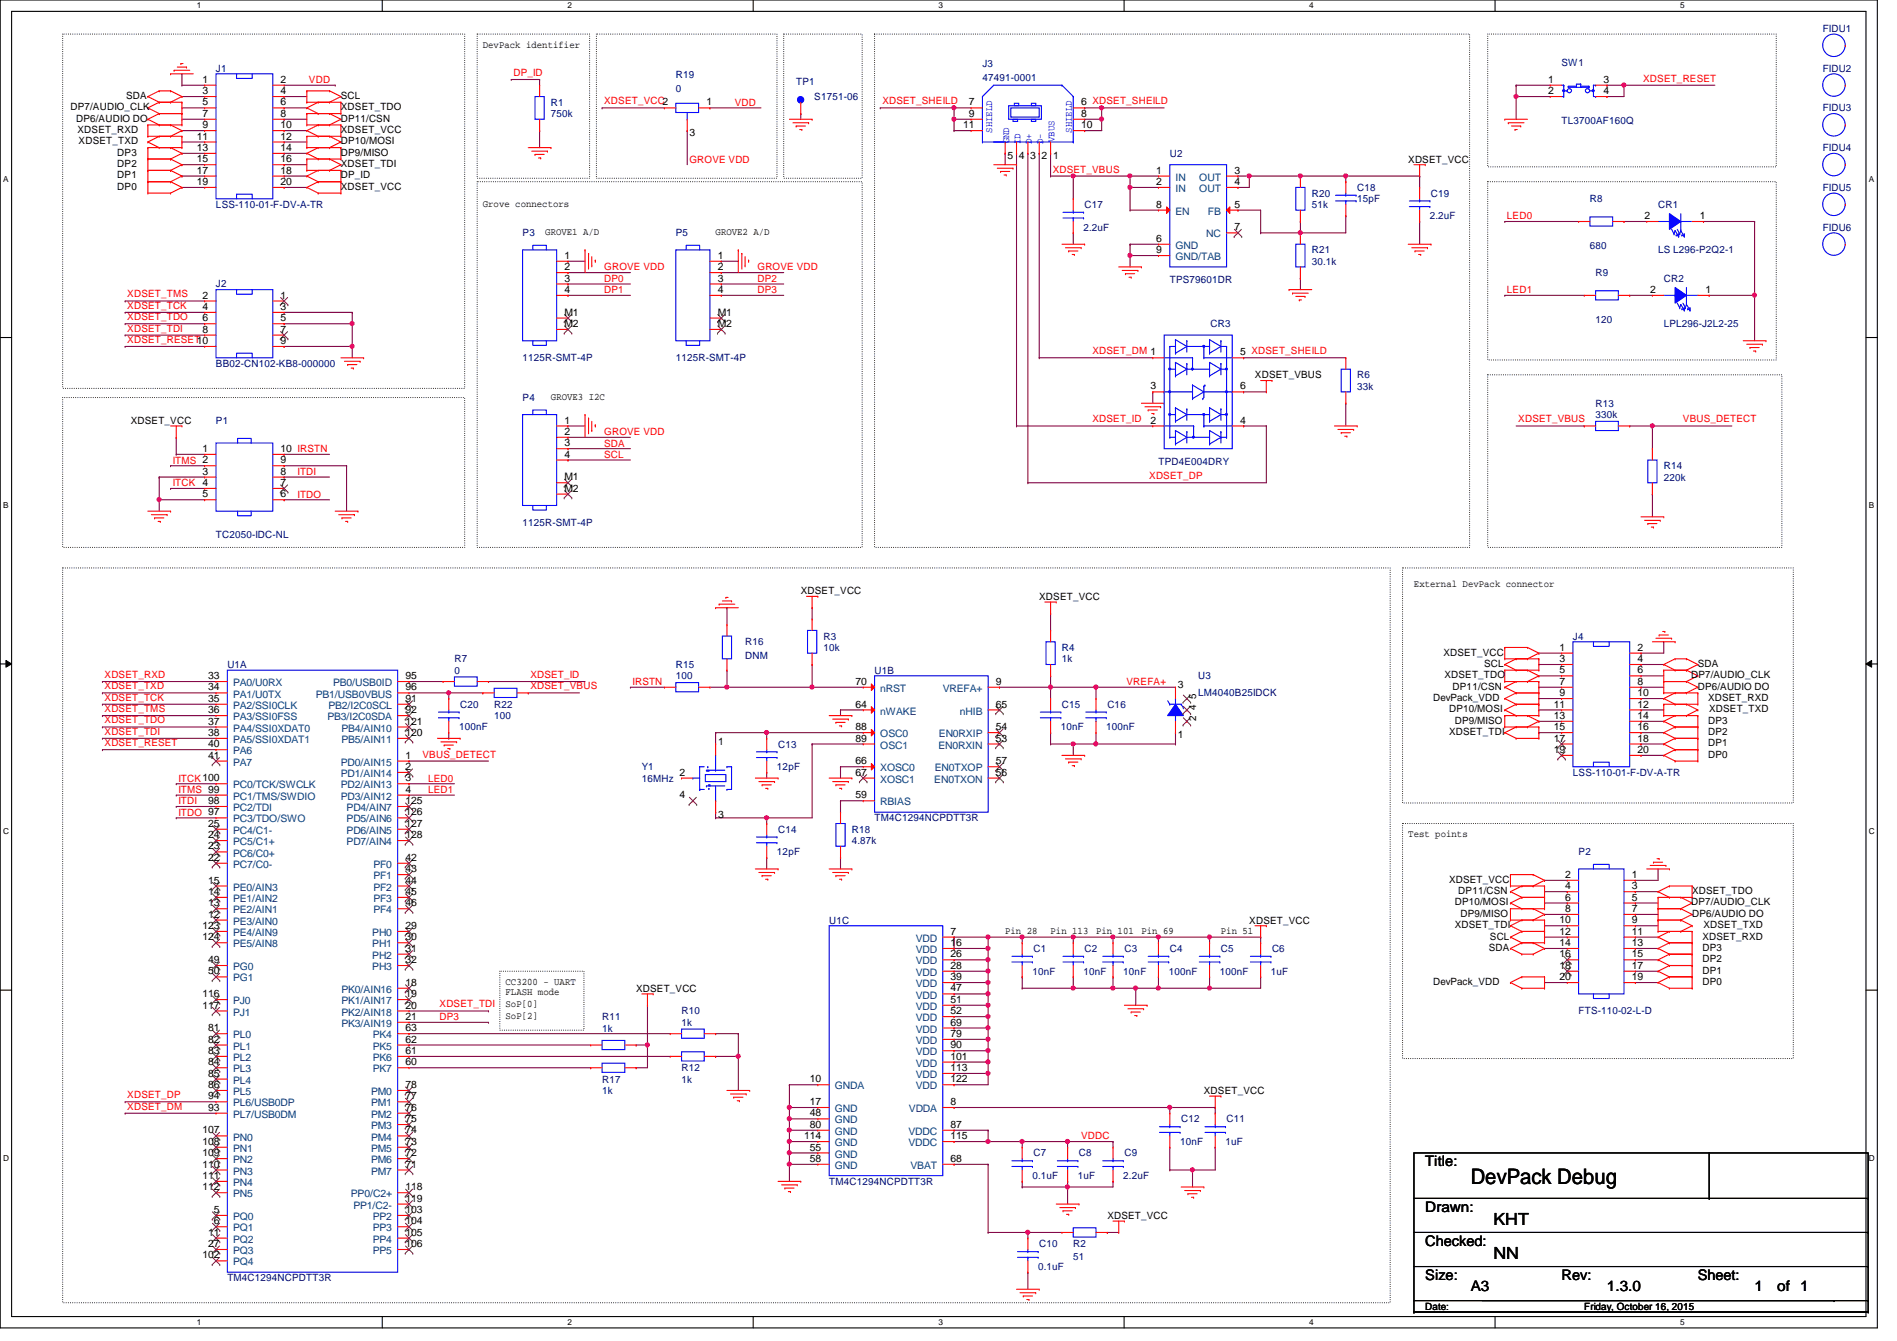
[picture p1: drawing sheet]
<svg xmlns="http://www.w3.org/2000/svg" width="297mm" height="210mm" viewBox="0 0 297 210" stroke-linecap="round" stroke-linejoin="round" font-family="sans-serif">
<defs><g id="words">
<text font-size="3.3" x="230.3" y="185.3">DevPack Debug</text>
<g font-size="2.6">
<text x="233.8" y="191.7">KHT</text>
<text x="233.8" y="197.1">NN</text>
</g>
<g font-size="2.3">
<text x="223.2" y="182.5">Title:</text>
<text x="223.2" y="189.7">Drawn:</text>
<text x="223.2" y="195">Checked:</text>
<text x="223.2" y="200.3">Size:</text>
<text x="230.3" y="202.1">A3</text>
<text x="244.5" y="200.3">Rev:</text>
<text x="251.6" y="202.1">1.3.0</text>
<text x="265.9" y="200.3">Sheet:</text>
<text x="274.7" y="202.1">1</text>
<text x="278.3" y="202.1">of 1</text>
</g>
<g font-size="1.6" fill="#000080">
<text x="285.4" y="5">FIDU1</text>
<text x="33.8" y="11.2">J1</text>
<text x="153.8" y="10.5">J3</text>
<text x="244.5" y="10.3">SW1</text>
<text x="285.4" y="11.2">FIDU2</text>
<text x="86.3" y="16.6">R1</text>
<text x="105.8" y="12.3">R19</text>
<text x="105.8" y="14.4">0</text>
<text x="124.7" y="13.3">TP1</text>
<text x="127.5" y="15.7">S1751-06</text>
<text x="153.8" y="12.7">47491-0001</text>
<text x="285.4" y="17.4">FIDU3</text>
<text x="86.3" y="18.3">750k</text>
<text x="244.5" y="19.4">TL3700AF160Q</text>
<text x="285.4" y="23.7">FIDU4</text>
<text x="183.2" y="24.6">U2</text>
<text x="212.5" y="29.9">C18</text>
<text x="285.4" y="29.9">FIDU5</text>
<text x="33.8" y="32.6">LSS-110-01-F-DV-A-TR</text>
<text x="169.8" y="32.6">C17</text>
<text x="205.4" y="30.8">R20</text>
<text x="205.4" y="32.6">51k</text>
<text x="212.5" y="31.7">15pF</text>
<text x="223.9" y="34.3">2.2uF</text>
<text x="224.1" y="30.8">C19</text>
<text x="249" y="31.7">R8</text>
<text x="259.6" y="32.6">CR1</text>
<text x="81.8" y="37">P3</text>
<text x="105.8" y="37">P5</text>
<text x="169.7" y="36.1">2.2uF</text>
<text x="205.4" y="39.7">R21</text>
<text x="205.4" y="41.4">30.1k</text>
<text x="249" y="38.9">680</text>
<text x="259.6" y="39.7">LS L296-P2Q2-1</text>
<text x="285.4" y="36.1">FIDU6</text>
<text x="33.8" y="45">J2</text>
<text x="183.2" y="44.3">TPS79601DR</text>
<text x="249.8" y="43.2">R9</text>
<text x="260.5" y="44.1">CR2</text>
<text x="189.6" y="51.2">CR3</text>
<text x="249.8" y="50.5">120</text>
<text x="260.5" y="51.2">LPL296-J2L2-25</text>
<text x="33.8" y="57.4">BB02-CN102-KB8-000000</text>
<text x="81.8" y="56.6">1125R-SMT-4P</text>
<text x="105.8" y="56.6">1125R-SMT-4P</text>
<text x="212.5" y="59.2">R6</text>
<text x="81.8" y="62.8">P4</text>
<text x="212.5" y="61">33k</text>
<text x="249.8" y="63.7">R13</text>
<text x="249.8" y="65.4">330k</text>
<text x="33.8" y="66.3">P1</text>
<text x="181.4" y="72.7">TPD4E004DRY</text>
<text x="260.5" y="73.4">R14</text>
<text x="260.5" y="75.2">220k</text>
<text x="81.8" y="82.3">1125R-SMT-4P</text>
<text x="33.8" y="84.3">TC2050-IDC-NL</text>
<text x="116.7" y="101">R16</text>
<text x="128.9" y="100.1">R3</text>
<text x="128.9" y="101.9">10k</text>
<text x="166.3" y="101.9">R4</text>
<text x="246.3" y="100.1">J4</text>
<text x="35.6" y="104.6">U1A</text>
<text x="71.2" y="103.7">R7</text>
<text x="71.2" y="105.5">0</text>
<text x="105.8" y="104.6">R15</text>
<text x="105.8" y="106.3">100</text>
<text x="116.7" y="103.1">DNM</text>
<text x="136.9" y="105.5">U1B</text>
<text x="166.3" y="103.7">1k</text>
<text x="187.6" y="106.3">U3</text>
<text x="72" y="110.8">C20</text>
<text x="77.4" y="110.8">R22</text>
<text x="77.4" y="112.6">100</text>
<text x="166.3" y="110.8">C15</text>
<text x="173.4" y="110.8">C16</text>
<text x="187.6" y="109">LM4040B25IDCK</text>
<text x="71.9" y="114.3">100nF</text>
<text x="121.8" y="117">C13</text>
<text x="166.1" y="114.3">10nF</text>
<text x="173.2" y="114.3">100nF</text>
<text x="100.5" y="120.6">Y1</text>
<text x="100.5" y="122.3">16MHz</text>
<text x="121.7" y="120.6">12pF</text>
<text x="246.3" y="121.5">LSS-110-01-F-DV-A-TR</text>
<text x="121.8" y="130.3">C14</text>
<text x="133.4" y="130.3">R18</text>
<text x="136.9" y="128.6">TM4C1294NCPDTT3R</text>
<text x="121.7" y="133.9">12pF</text>
<text x="133.4" y="132.1">4.87k</text>
<text x="247.2" y="133.9">P2</text>
<text x="129.8" y="144.6">U1C</text>
<text x="161.8" y="149">C1</text>
<text x="169.8" y="149">C2</text>
<text x="176.1" y="149">C3</text>
<text x="183.2" y="149">C4</text>
<text x="191.2" y="149">C5</text>
<text x="199.2" y="149">C6</text>
<text x="161.7" y="152.6">10nF</text>
<text x="169.7" y="152.6">10nF</text>
<text x="175.9" y="152.6">10nF</text>
<text x="183" y="152.6">100nF</text>
<text x="191" y="152.6">100nF</text>
<text x="199" y="152.6">1uF</text>
<text x="94.3" y="159.7">R11</text>
<text x="94.3" y="161.5">1k</text>
<text x="106.7" y="158.8">R10</text>
<text x="106.7" y="160.6">1k</text>
<text x="247.2" y="158.8">FTS-110-02-L-D</text>
<text x="106.7" y="167.7">R12</text>
<text x="94.3" y="169.5">R17</text>
<text x="94.3" y="171.2">1k</text>
<text x="106.7" y="169.5">1k</text>
<text x="184.8" y="179.2">10nF</text>
<text x="185" y="175.7">C12</text>
<text x="191.9" y="179.2">1uF</text>
<text x="192.1" y="175.7">C11</text>
<text x="129.8" y="185.5">TM4C1294NCPDTT3R</text>
<text x="161.7" y="184.6">0.1uF</text>
<text x="161.8" y="181">C7</text>
<text x="168.8" y="184.6">1uF</text>
<text x="168.9" y="181">C8</text>
<text x="175.9" y="184.6">2.2uF</text>
<text x="176.1" y="181">C9</text>
<text x="162.7" y="195.2">C10</text>
<text x="168.1" y="195.2">R2</text>
<text x="168.1" y="197.2">51</text>
<text x="35.6" y="200.6">TM4C1294NCPDTT3R</text>
<text x="162.6" y="198.8">0.1uF</text>
</g>
<g font-size="1.6">
<text x="75.6" y="7.5">DevPack identifier</text>
<text x="11" y="17.3">DP7/AUDIO_CLK</text>
<text x="19.8" y="15.5">SDA</text>
<text x="31.7" y="13">1</text>
<text x="31.7" y="14.7">3</text>
<text x="31.7" y="16.5">5</text>
<text x="43.9" y="13">2</text>
<text x="43.9" y="14.7">4</text>
<text x="43.9" y="16.5">6</text>
<text x="53.4" y="17.3">XDSET_TDO</text>
<text x="53.4" y="15.5">SCL</text>
<text x="110.6" y="16.5">1</text>
<text x="151.7" y="16.5">7</text>
<text x="169.3" y="16.5">6 XDSET_SHEILD</text>
<text x="242.4" y="13">1</text>
<text x="242.4" y="14.7">2</text>
<text x="251.1" y="13">3</text>
<text x="251.1" y="14.7">4</text>
<text x="11.9" y="19">DP6/AUDIO DO</text>
<text x="12.1" y="20.8">XDSET_RXD</text>
<text x="12.3" y="22.6">XDSET_TXD</text>
<text x="30.8" y="21.8">11</text>
<text x="30.8" y="23.6">13</text>
<text x="31.7" y="18.3">7</text>
<text x="31.7" y="20.1">9</text>
<text x="43.9" y="18.3">8</text>
<text x="43.9" y="20.1">10</text>
<text x="43.9" y="21.8">12</text>
<text x="43.9" y="23.6">14</text>
<text x="53.4" y="20.8">XDSET_VCC</text>
<text x="53.4" y="19">DP11/CSN</text>
<text x="53.4" y="22.6">DP10/MOSI</text>
<text x="108" y="21.3">3</text>
<text x="150.8" y="20.1">11</text>
<text x="151.7" y="18.3">9</text>
<text x="169.3" y="18.3">8</text>
<text x="169.3" y="20.1">10</text>
<text x="18.4" y="24.4">DP3</text>
<text x="18.4" y="26.2">DP2</text>
<text x="18.4" y="27.9">DP1</text>
<text x="18.4" y="29.7">DP0</text>
<text x="30.8" y="25.4">15</text>
<text x="30.8" y="27.2">17</text>
<text x="30.8" y="29">19</text>
<text x="43.9" y="25.4">16</text>
<text x="43.9" y="27.2">18</text>
<text x="43.9" y="29">20</text>
<text x="53.4" y="26.2">XDSET_TDI</text>
<text x="53.4" y="24.4">DP9/MISO</text>
<text x="53.4" y="29.7">XDSET_VCC</text>
<text x="53.4" y="27.9">DP_ID</text>
<text x="157.8" y="24.9">5</text>
<text x="159.6" y="24.9">4</text>
<text x="161.3" y="24.9">3</text>
<text x="163.1" y="24.9">2</text>
<text x="164.9" y="24.9">1</text>
<text x="181.1" y="29">2</text>
<text x="181.1" y="27.2">1</text>
<text x="193.3" y="29">4</text>
<text x="193.3" y="27.2">3</text>
<text x="220.5" y="25.4">XDSET_VCC</text>
<text x="75.6" y="32.3">Grove connectors</text>
<text x="181.1" y="32.5">8</text>
<text x="193.3" y="32.5">5</text>
<text x="257.5" y="34.3">2</text>
<text x="266.2" y="34.3">1</text>
<text x="85.4" y="36.8">GROVE1 A/D</text>
<text x="88.4" y="40.5">1</text>
<text x="112.1" y="36.8">GROVE2 A/D</text>
<text x="112.4" y="40.5">1</text>
<text x="181.1" y="37.8">6</text>
<text x="181.1" y="39.6">9</text>
<text x="193.3" y="36.1">7</text>
<text x="31.7" y="46.7">2</text>
<text x="43.9" y="46.7">1</text>
<text x="88.4" y="42.3">2</text>
<text x="88.4" y="44.1">3</text>
<text x="88.4" y="45.8">4</text>
<text x="112.4" y="42.3">2</text>
<text x="112.4" y="44.1">3</text>
<text x="112.4" y="45.8">4</text>
<text x="258.4" y="45.8">2</text>
<text x="267.1" y="45.8">1</text>
<text x="31.7" y="48.5">4</text>
<text x="31.7" y="50.3">6</text>
<text x="31.7" y="52.1">8</text>
<text x="43.9" y="48.5">3</text>
<text x="43.9" y="50.3">5</text>
<text x="43.9" y="52.1">7</text>
<text x="43.9" y="53.8">9</text>
<text x="88.4" y="49.4">M1</text>
<text x="88.4" y="51.2">M2</text>
<text x="112.4" y="49.4">M1</text>
<text x="112.4" y="51.2">M2</text>
<text x="194.2" y="55.6">5 XDSET_SHEILD</text>
<text x="196.5" y="59.2">XDSET_VBUS</text>
<text x="86.3" y="62.6">GROVE3 I2C</text>
<text x="180.2" y="61">3</text>
<text x="194.2" y="61">6</text>
<text x="20.5" y="66.3">XDSET_VCC</text>
<text x="31.7" y="70.7">1</text>
<text x="43.9" y="70.7">10 IRSTN</text>
<text x="88.4" y="66.3">1</text>
<text x="88.4" y="68.1">2</text>
<text x="88.4" y="69.8">3</text>
<text x="88.4" y="71.6">4</text>
<text x="180.2" y="66.3">2</text>
<text x="194.2" y="66.3">4</text>
<text x="31.7" y="76.1">4</text>
<text x="31.7" y="74.3">3</text>
<text x="31.7" y="77.9">5</text>
<text x="43.9" y="77.9">6</text>
<text x="43.9" y="74.3">8</text>
<text x="43.9" y="76.1">7</text>
<text x="43.9" y="72.5">9</text>
<text x="88.4" y="75.2">M1</text>
<text x="88.4" y="77">M2</text>
<text x="125.4" y="93">XDSET_VCC</text>
<text x="162.7" y="93.9">XDSET_VCC</text>
<text x="221.4" y="91.9">External DevPack connector</text>
<text x="244.2" y="101.9">1</text>
<text x="256.4" y="101.9">2</text>
<text x="32.6" y="106.3">33</text>
<text x="63.5" y="106.3">95</text>
<text x="133.9" y="107.2">70</text>
<text x="156" y="107.2">9</text>
<text x="184.4" y="107.7">3</text>
<text x="226" y="102.6">XDSET_VCC</text>
<text x="226.2" y="106.2">XDSET_TDO</text>
<text x="227.5" y="107.9">DP11/CSN</text>
<text x="232.4" y="104.4">SCL</text>
<text x="244.2" y="103.6">3</text>
<text x="244.2" y="105.4">5</text>
<text x="244.2" y="107.2">7</text>
<text x="256.4" y="103.6">4</text>
<text x="256.4" y="105.4">6</text>
<text x="256.4" y="107.2">8</text>
<text x="264.8" y="106.2">DP7/AUDIO_CLK</text>
<text x="265.9" y="104.4">SDA</text>
<text x="265.9" y="107.9">DP6/AUDIO DO</text>
<text x="32.6" y="108.1">34</text>
<text x="32.6" y="109.9">35</text>
<text x="32.6" y="111.6">36</text>
<text x="32.6" y="113.4">37</text>
<text x="63.5" y="108.1">96</text>
<text x="63.5" y="109.9">91</text>
<text x="63.5" y="111.6">92</text>
<text x="63.5" y="113.4">121</text>
<text x="133.9" y="110.7">64</text>
<text x="156" y="110.7">65</text>
<text x="187.3" y="112.9" transform="rotate(-90 187.3 112.9)">2</text>
<text x="187.3" y="111.1" transform="rotate(-90 187.3 111.1)">4</text>
<text x="187.3" y="109.3" transform="rotate(-90 187.3 109.3)">5</text>
<text x="224.4" y="109.7">DevPack_VDD</text>
<text x="226.9" y="111.5">DP10/MOSI</text>
<text x="227.8" y="113.3">DP9/MISO</text>
<text x="243.3" y="110.7">11</text>
<text x="243.3" y="112.5">13</text>
<text x="244.2" y="109">9</text>
<text x="256.4" y="109">10</text>
<text x="256.4" y="110.7">12</text>
<text x="256.4" y="112.5">14</text>
<text x="267.5" y="113.3">DP3</text>
<text x="267.5" y="109.7">XDSET_RXD</text>
<text x="267.6" y="111.5">XDSET_TXD</text>
<text x="32.6" y="115.2">38</text>
<text x="32.6" y="117">40</text>
<text x="32.6" y="118.7">41</text>
<text x="63.5" y="115.2">120</text>
<text x="63.5" y="118.7">1</text>
<text x="112.4" y="116.6">1</text>
<text x="133.9" y="114.3">88</text>
<text x="133.9" y="116.1">89</text>
<text x="133.9" y="119.6">66</text>
<text x="156" y="119.6">57</text>
<text x="156" y="114.3">54</text>
<text x="156" y="116.1">53</text>
<text x="184.4" y="115.6">1</text>
<text x="226.9" y="115.1">XDSET_TDI</text>
<text x="243.3" y="114.3">15</text>
<text x="243.3" y="116.1">17</text>
<text x="243.3" y="117.9">19</text>
<text x="256.4" y="114.3">16</text>
<text x="256.4" y="116.1">18</text>
<text x="256.4" y="117.9">20</text>
<text x="267.5" y="115.1">DP2</text>
<text x="267.5" y="116.8">DP1</text>
<text x="267.5" y="118.6">DP0</text>
<text x="32.6" y="125.9">98</text>
<text x="63.5" y="120.5">2</text>
<text x="63.5" y="122.3">3</text>
<text x="63.5" y="124.1">4</text>
<text x="63.5" y="125.9">125</text>
<text x="106.4" y="121.4">2</text>
<text x="106.4" y="125">4</text>
<text x="133.9" y="121.4">67</text>
<text x="133.9" y="125">59</text>
<text x="156" y="121.4">56</text>
<text x="32.6" y="129.4">25</text>
<text x="32.6" y="131.2">24</text>
<text x="63.5" y="127.6">126</text>
<text x="63.5" y="129.4">127</text>
<text x="63.5" y="131.2">128</text>
<text x="112.4" y="128">3</text>
<text x="220.5" y="131">Test points</text>
<text x="32.6" y="133">23</text>
<text x="32.6" y="134.7">22</text>
<text x="63.5" y="134.7">42</text>
<text x="63.5" y="136.5">43</text>
<text x="245.1" y="137.4">2</text>
<text x="255.5" y="137.4">1</text>
<text x="32.6" y="138.3">15</text>
<text x="32.6" y="140.1">14</text>
<text x="32.6" y="141.9">13</text>
<text x="32.6" y="143.6">12</text>
<text x="63.5" y="138.3">44</text>
<text x="63.5" y="140.1">45</text>
<text x="63.5" y="141.9">46</text>
<text x="226.9" y="138.2">XDSET_VCC</text>
<text x="227.8" y="141.7">DP10/MOSI</text>
<text x="228.3" y="140">DP11/CSN</text>
<text x="228.7" y="143.5">DP9/MISO</text>
<text x="245.1" y="139.2">4</text>
<text x="245.1" y="141">6</text>
<text x="245.1" y="142.7">8</text>
<text x="255.5" y="139.2">3</text>
<text x="255.5" y="141">5</text>
<text x="255.5" y="142.7">7</text>
<text x="264.8" y="141.7">DP7/AUDIO_CLK</text>
<text x="265" y="143.5">DP6/AUDIO DO</text>
<text x="265" y="140">XDSET_TDO</text>
<text x="31.7" y="145.4">123</text>
<text x="31.7" y="147.2">124</text>
<text x="63.5" y="145.4">29</text>
<text x="63.5" y="147.2">30</text>
<text x="63.5" y="149">31</text>
<text x="148.8" y="146.3">7</text>
<text x="148.8" y="148.1">16</text>
<text x="148.8" y="149.9">26</text>
<text x="157.4" y="146.1">Pin 28</text>
<text x="164.5" y="146.1">Pin 113</text>
<text x="171.6" y="146.1">Pin 101</text>
<text x="178.7" y="146.1">Pin 69</text>
<text x="191.2" y="146.1">Pin 51</text>
<text x="195.6" y="144.6">XDSET_VCC</text>
<text x="227.8" y="145.3">XDSET_TDI</text>
<text x="233.1" y="148.8">SDA</text>
<text x="233.3" y="147.1">SCL</text>
<text x="244.2" y="144.5">10</text>
<text x="244.2" y="146.3">12</text>
<text x="244.2" y="148.1">14</text>
<text x="244.2" y="149.9">16</text>
<text x="255.5" y="144.5">9</text>
<text x="255.5" y="146.3">11</text>
<text x="255.5" y="148.1">13</text>
<text x="255.5" y="149.9">15</text>
<text x="266.6" y="147.1">XDSET_RXD</text>
<text x="266.6" y="148.8">DP3</text>
<text x="266.7" y="145.3">XDSET_TXD</text>
<text x="32.6" y="150.7">49</text>
<text x="32.6" y="152.5">50</text>
<text x="63.5" y="150.7">32</text>
<text x="63.5" y="154.3">18</text>
<text x="79.2" y="154.1">CC3200 - UART</text>
<text x="79.2" y="155.7">FLASH mode</text>
<text x="99.6" y="155.2">XDSET_VCC</text>
<text x="148.8" y="151.6">28</text>
<text x="148.8" y="153.4">39</text>
<text x="148.8" y="155.2">47</text>
<text x="224.4" y="154.2">DevPack_VDD</text>
<text x="244.2" y="151.6">18</text>
<text x="244.2" y="153.4">20</text>
<text x="255.5" y="151.6">17</text>
<text x="255.5" y="153.4">19</text>
<text x="266.6" y="150.6">DP2</text>
<text x="266.6" y="152.4">DP1</text>
<text x="266.6" y="154.2">DP0</text>
<text x="31.7" y="156.1">116</text>
<text x="31.7" y="157.9">117</text>
<text x="32.6" y="161.4">81</text>
<text x="63.5" y="156.1">19</text>
<text x="63.5" y="157.9">20</text>
<text x="63.5" y="159.6">21</text>
<text x="63.5" y="161.4">63</text>
<text x="79.2" y="157.7">SoP[0]</text>
<text x="79.2" y="159.5">SoP[2]</text>
<text x="148.8" y="157">51</text>
<text x="148.8" y="158.7">52</text>
<text x="148.8" y="160.5">69</text>
<text x="32.6" y="163.2">82</text>
<text x="32.6" y="165">83</text>
<text x="32.6" y="166.8">84</text>
<text x="63.5" y="163.2">62</text>
<text x="63.5" y="165">61</text>
<text x="63.5" y="166.8">60</text>
<text x="148.8" y="162.3">79</text>
<text x="148.8" y="164.1">90</text>
<text x="148.8" y="165.9">101</text>
<text x="148.8" y="167.6">113</text>
<text x="32.6" y="168.5">85</text>
<text x="32.6" y="170.3">86</text>
<text x="32.6" y="172.1">94</text>
<text x="32.6" y="173.9">93</text>
<text x="63.5" y="170.3">78</text>
<text x="63.5" y="172.1">77</text>
<text x="63.5" y="173.9">76</text>
<text x="126.8" y="169.4">10</text>
<text x="126.8" y="173">17</text>
<text x="148.8" y="173">8</text>
<text x="148.8" y="169.4">122</text>
<text x="188.5" y="171.2">XDSET_VCC</text>
<text x="31.7" y="177.4">107</text>
<text x="31.7" y="179.2">108</text>
<text x="63.5" y="175.6">75</text>
<text x="63.5" y="177.4">74</text>
<text x="63.5" y="179.2">73</text>
<text x="125.9" y="178.3">114</text>
<text x="126.8" y="174.8">48</text>
<text x="126.8" y="176.5">80</text>
<text x="148.8" y="176.5">87</text>
<text x="148.8" y="178.3">115</text>
<text x="31.7" y="181">109</text>
<text x="31.7" y="182.8">110</text>
<text x="31.7" y="184.5">111</text>
<text x="63.5" y="181">72</text>
<text x="63.5" y="182.8">71</text>
<text x="126.8" y="180.1">55</text>
<text x="126.8" y="181.9">58</text>
<text x="148.8" y="181.9">68</text>
<text x="31.7" y="186.3">112</text>
<text x="33.5" y="189.9">5</text>
<text x="33.5" y="191.6">6</text>
<text x="63.5" y="186.3">118</text>
<text x="63.5" y="188.1">119</text>
<text x="63.5" y="189.9">103</text>
<text x="63.5" y="191.6">104</text>
<text x="173.4" y="190.8">XDSET_VCC</text>
<text x="31.7" y="197">102</text>
<text x="32.6" y="193.4">11</text>
<text x="32.6" y="195.2">27</text>
<text x="63.5" y="193.4">105</text>
<text x="63.5" y="195.2">106</text>
<text x="223.2" y="205">Date:</text>
<text x="248.1" y="205">Friday, October 16, 2015</text>
</g>
<g font-size="1.6" fill="#f00">
<text x="80.4" y="11.9">DP_ID</text>
<text x="48.4" y="13">VDD</text>
<text x="94.6" y="16.3">XDSET_VCC2</text>
<text x="115.1" y="16.6">VDD</text>
<text x="138.2" y="16.3">XDSET_SHEILD</text>
<text x="257.3" y="12.8">XDSET_RESET</text>
<text x="107.9" y="25.4">GROVE VDD</text>
<text x="164.8" y="27">XDSET_VBUS</text>
<text x="236" y="34.3">LED0</text>
<text x="19.9" y="46.6">XDSET_TMS</text>
<text x="94.6" y="42.3">GROVE VDD</text>
<text x="94.6" y="44.1">DP0</text>
<text x="94.6" y="45.9">DP1</text>
<text x="118.6" y="42.3">GROVE VDD</text>
<text x="118.6" y="44.1">DP2</text>
<text x="118.6" y="45.9">DP3</text>
<text x="236" y="45.9">LED1</text>
<text x="19.9" y="48.3">XDSET_TCK</text>
<text x="19.9" y="53.7">XDSET_RESET10</text>
<text x="19.9" y="50.1">XDSET_TDO</text>
<text x="19.9" y="51.9">XDSET_TDI</text>
<text x="171.1" y="55.5">XDSET_DM 1</text>
<text x="94.6" y="68.1">GROVE VDD</text>
<text x="94.6" y="69.9">SDA</text>
<text x="94.6" y="71.7">SCL</text>
<text x="171.1" y="66.1">XDSET_ID</text>
<text x="237.7" y="66.1">XDSET_VBUS</text>
<text x="263.5" y="66.1">VBUS_DETECT</text>
<text x="27" y="72.6">ITMS 2</text>
<text x="27" y="76.1">ITCK</text>
<text x="46.6" y="77.9">ITDO</text>
<text x="46.6" y="74.3">ITDI</text>
<text x="180" y="75">XDSET_DP</text>
<text x="16.4" y="106.1">XDSET_RXD</text>
<text x="16.4" y="107.9">XDSET_TXD</text>
<text x="83.1" y="106.1">XDSET_ID</text>
<text x="83.1" y="107.9">XDSET_VBUS</text>
<text x="99.1" y="107.2">IRSTN</text>
<text x="176.4" y="107.2">VREFA+</text>
<text x="16.4" y="109.7">XDSET_TCK</text>
<text x="16.4" y="113.2">XDSET_TDO</text>
<text x="16.4" y="111.5">XDSET_TMS</text>
<text x="16.4" y="115">XDSET_TDI</text>
<text x="16.4" y="116.8">XDSET_RESET</text>
<text x="66.2" y="118.6">VBUS_DETECT</text>
<text x="27.9" y="125.9">ITDI</text>
<text x="27.9" y="124.1">ITMS 99</text>
<text x="27.9" y="122.3">ITCK100</text>
<text x="67.1" y="122.3">LED0</text>
<text x="67.1" y="124.1">LED1</text>
<text x="27.9" y="127.7">ITDO 97</text>
<text x="68.8" y="157.7">XDSET_TDI</text>
<text x="68.8" y="159.7">DP3</text>
<text x="19.9" y="173.7">XDSET_DM</text>
<text x="19.9" y="171.9">XDSET_DP</text>
<text x="169.3" y="178.4">VDDC</text>
</g>
<g font-size="1.6" fill="#00f">
<text x="155.4" y="20.8" transform="rotate(-90 155.4 20.8)">SHIELD</text>
<text x="158" y="22.4" transform="rotate(-90 158 22.4)">GND</text>
<text x="159.8" y="22.6" transform="rotate(-90 159.8 22.6)">ID</text>
<text x="161.6" y="22.6" transform="rotate(-90 161.6 22.6)">D+</text>
<text x="163.4" y="22.6" transform="rotate(-90 163.4 22.6)">D-</text>
<text x="165.1" y="22.3" transform="rotate(-90 165.1 22.3)">VBUS</text>
<text x="167.8" y="20.8" transform="rotate(-90 167.8 20.8)">SHIELD</text>
</g>
<g font-size="1.6" fill="#004080">
<text x="184.1" y="28.3">IN</text>
<text x="187.8" y="28.3">OUT</text>
<text x="184.1" y="33.6">EN</text>
<text x="184.1" y="30.1">IN</text>
<text x="187.8" y="30.1">OUT</text>
<text x="189.1" y="33.6">FB</text>
<text x="184.1" y="38.9">GND</text>
<text x="184.1" y="40.7">GND/TAB</text>
<text x="188.9" y="37.2">NC</text>
<text x="36.5" y="107.4">PA0/U0RX</text>
<text x="52.2" y="107.4">PB0/USB0ID</text>
<text x="36.5" y="109.2">PA1/U0TX</text>
<text x="36.5" y="111">PA2/SSI0CLK</text>
<text x="36.5" y="112.7">PA3/SSI0FSS</text>
<text x="49.4" y="109.2">PB1/USB0VBUS</text>
<text x="51.3" y="112.7">PB3/I2C0SDA</text>
<text x="51.4" y="111">PB2/I2C0SCL</text>
<text x="137.8" y="108.3">nRST</text>
<text x="137.8" y="111.8">nWAKE</text>
<text x="147.6" y="108.3">VREFA+</text>
<text x="150.3" y="111.8">nHIB</text>
<text x="36.5" y="114.5">PA4/SSI0XDAT0</text>
<text x="36.5" y="116.3">PA5/SSI0XDAT1</text>
<text x="36.5" y="118.1">PA6</text>
<text x="36.5" y="119.8">PA7</text>
<text x="53.4" y="119.8">PD0/AIN15</text>
<text x="53.5" y="114.5">PB4/AIN10</text>
<text x="53.5" y="116.3">PB5/AIN11</text>
<text x="137.8" y="115.4">OSC0</text>
<text x="137.8" y="117.2">OSC1</text>
<text x="146.9" y="117.2">EN0RXIN</text>
<text x="147" y="115.4">EN0RXIP</text>
<text x="36.5" y="123.4">PC0/TCK/SWCLK</text>
<text x="36.5" y="125.2">PC1/TMS/SWDIO</text>
<text x="53.4" y="121.6">PD1/AIN14</text>
<text x="53.4" y="123.4">PD2/AIN13</text>
<text x="53.4" y="125.2">PD3/AIN12</text>
<text x="137.8" y="120.7">XOSC0</text>
<text x="137.8" y="122.5">XOSC1</text>
<text x="146.3" y="122.5">EN0TXON</text>
<text x="146.4" y="120.7">EN0TXOP</text>
<text x="36.5" y="127">PC2/TDI</text>
<text x="36.5" y="128.7">PC3/TDO/SWO</text>
<text x="36.5" y="130.5">PC4/C1-</text>
<text x="54.3" y="127">PD4/AIN7</text>
<text x="54.3" y="128.7">PD5/AIN6</text>
<text x="54.3" y="130.5">PD6/AIN5</text>
<text x="137.8" y="126.1">RBIAS</text>
<text x="36.5" y="132.3">PC5/C1+</text>
<text x="36.5" y="134.1">PC6/C0+</text>
<text x="36.5" y="135.8">PC7/C0-</text>
<text x="54.3" y="132.3">PD7/AIN4</text>
<text x="58.5" y="135.8">PF0</text>
<text x="58.5" y="137.6">PF1</text>
<text x="36.5" y="139.4">PE0/AIN3</text>
<text x="36.5" y="141.2">PE1/AIN2</text>
<text x="36.5" y="143">PE2/AIN1</text>
<text x="58.5" y="139.4">PF2</text>
<text x="58.5" y="141.2">PF3</text>
<text x="58.5" y="143">PF4</text>
<text x="36.5" y="144.7">PE3/AIN0</text>
<text x="36.5" y="146.5">PE4/AIN9</text>
<text x="36.5" y="148.3">PE5/AIN8</text>
<text x="58.3" y="146.5">PH0</text>
<text x="58.3" y="148.3">PH1</text>
<text x="143.4" y="147.4">VDD</text>
<text x="143.4" y="149.2">VDD</text>
<text x="36.5" y="151.8">PG0</text>
<text x="36.5" y="153.6">PG1</text>
<text x="53.5" y="155.4">PK0/AIN16</text>
<text x="58.3" y="150.1">PH2</text>
<text x="58.3" y="151.8">PH3</text>
<text x="143.4" y="151">VDD</text>
<text x="143.4" y="152.7">VDD</text>
<text x="143.4" y="154.5">VDD</text>
<text x="36.5" y="157.2">PJ0</text>
<text x="36.5" y="159">PJ1</text>
<text x="53.5" y="157.2">PK1/AIN17</text>
<text x="53.5" y="159">PK2/AIN18</text>
<text x="53.5" y="160.7">PK3/AIN19</text>
<text x="143.4" y="158.1">VDD</text>
<text x="143.4" y="159.9">VDD</text>
<text x="143.4" y="156.3">VDD</text>
<text x="143.4" y="161.6">VDD</text>
<text x="36.5" y="162.5">PL0</text>
<text x="36.5" y="164.3">PL1</text>
<text x="36.5" y="166.1">PL2</text>
<text x="36.5" y="167.9">PL3</text>
<text x="58.4" y="162.5">PK4</text>
<text x="58.4" y="164.3">PK5</text>
<text x="58.4" y="166.1">PK6</text>
<text x="58.4" y="167.9">PK7</text>
<text x="143.4" y="163.4">VDD</text>
<text x="143.4" y="165.2">VDD</text>
<text x="143.4" y="167">VDD</text>
<text x="36.5" y="169.6">PL4</text>
<text x="36.5" y="171.4">PL5</text>
<text x="36.5" y="173.2">PL6/USB0DP</text>
<text x="58.1" y="171.4">PM0</text>
<text x="58.1" y="173.2">PM1</text>
<text x="130.7" y="170.5">GNDA</text>
<text x="143.4" y="168.7">VDD</text>
<text x="143.4" y="170.5">VDD</text>
<text x="36.5" y="175">PL7/USB0DM</text>
<text x="36.5" y="178.5">PN0</text>
<text x="58.1" y="175">PM2</text>
<text x="58.1" y="176.7">PM3</text>
<text x="58.1" y="178.5">PM4</text>
<text x="130.7" y="174.1">GND</text>
<text x="130.7" y="175.9">GND</text>
<text x="130.7" y="177.6">GND</text>
<text x="130.7" y="179.4">GND</text>
<text x="142.2" y="177.6">VDDC</text>
<text x="142.2" y="179.4">VDDC</text>
<text x="142.3" y="174.1">VDDA</text>
<text x="36.5" y="180.3">PN1</text>
<text x="36.5" y="182.1">PN2</text>
<text x="36.5" y="183.9">PN3</text>
<text x="36.5" y="185.6">PN4</text>
<text x="58.1" y="180.3">PM5</text>
<text x="58.1" y="182.1">PM6</text>
<text x="58.1" y="183.9">PM7</text>
<text x="130.7" y="181.2">GND</text>
<text x="130.7" y="183">GND</text>
<text x="142.6" y="183">VBAT</text>
<text x="36.5" y="187.4">PN5</text>
<text x="36.5" y="191">PQ0</text>
<text x="54.9" y="187.4">PP0/C2+</text>
<text x="55.3" y="189.2">PP1/C2-</text>
<text x="58.4" y="191">PP2</text>
<text x="36.5" y="192.7">PQ1</text>
<text x="36.5" y="194.5">PQ2</text>
<text x="36.5" y="196.3">PQ3</text>
<text x="58.4" y="192.7">PP3</text>
<text x="58.4" y="194.5">PP4</text>
<text x="58.4" y="196.3">PP5</text>
<text x="36.5" y="198.1">PQ4</text>
</g>
<g font-size="1.3">
<text x="30.8" y="1.3">1</text>
<text x="88.9" y="1.3">2</text>
<text x="146.9" y="1.3">3</text>
<text x="205" y="1.3">4</text>
<text x="263.1" y="1.3">5</text>
<text x=".5" y="28.4">A</text>
<text x="292.6" y="28.4">A</text>
<text x=".5" y="79.5">B</text>
<text x="292.6" y="79.5">B</text>
<text x=".5" y="130.6">C</text>
<text x="292.6" y="130.6">C</text>
<text x=".5" y="181.7">D</text>
<text x="292.6" y="181.7">D</text>
<text x="30.8" y="207.4">1</text>
<text x="88.9" y="207.4">2</text>
<text x="146.9" y="207.4">3</text>
<text x="205" y="207.4">4</text>
<text x="263.1" y="207.4">5</text>
</g>
</g></defs>
<path d="M0 0h294v207.9h-294zM1.8 1.8h290.4v204.3h-290.4z" fill="none" stroke="#000" stroke-width=".17"/>
<g fill="#fff">
<path d="M30.8 .2h.7v1.4h-.7z"/>
<path d="M30.8 206.2h.7v1.4h-.7z"/>
</g>
<path d="M59.9 0v1.8M59.9 206.1v1.8" fill="none" stroke="#000" stroke-width=".17"/>
<g fill="#fff">
<path d="M88.9 .2h.6v1.4h-.6z"/>
<path d="M88.9 206.2h.6v1.4h-.6z"/>
</g>
<path d="M117.9 0v1.8M117.9 206.1v1.8" fill="none" stroke="#000" stroke-width=".17"/>
<g fill="#fff">
<path d="M146.9 .2h.7v1.4h-.7z"/>
<path d="M146.9 206.2h.7v1.4h-.7z"/>
</g>
<path d="M176 0v1.8M176 206.1v1.8" fill="none" stroke="#000" stroke-width=".17"/>
<g fill="#fff">
<path d="M205 .2h.7v1.4h-.7z"/>
<path d="M205 206.2h.7v1.4h-.7z"/>
</g>
<path d="M234.1 0v1.8M234.1 206.1v1.8" fill="none" stroke="#000" stroke-width=".17"/>
<g fill="#fff">
<path d="M263.1 .2h.7v1.4h-.7z"/>
<path d="M263.1 206.2h.7v1.4h-.7z"/>
<path d="M.5 27.3h.8v1.4h-.8z"/>
<path d="M292.6 27.3h.9v1.4h-.9z"/>
<path d="M.5 78.4h.8v1.4h-.8z"/>
<path d="M292.6 78.4h.9v1.4h-.9z"/>
</g>
<path d="M0 52.8h1.8M292.2 52.8h1.8" fill="none" stroke="#000" stroke-width=".17"/>
<g fill="#fff">
<path d="M.5 129.5h.9v1.4h-.9z"/>
<path d="M292.6 129.5h.9v1.4h-.9z"/>
</g>
<path d="M0 103.9h1.8M292.2 103.9h1.8" fill="none" stroke="#000" stroke-width=".17"/>
<path d="M.9 103.4l.9 .5-.9 .5zM292.2 103.9l.9-.5v1z" fill="#000"/>
<path d="M.9 103.4l.9 .5-.9 .5zM292.2 103.9l.9-.5v1z" fill="none" stroke="#000" stroke-width=".16"/>
<g fill="#fff">
<path d="M.5 180.5h.9v1.4h-.9z"/>
<path d="M292.6 180.5h.9v1.4h-.9z"/>
</g>
<path d="M0 155h1.8M292.2 155h1.8" fill="none" stroke="#000" stroke-width=".17"/>
<g fill="none" stroke="#000" stroke-width=".17" stroke-dasharray="0 .3">
<path d="M9.8 5.3h63v55.5h-63zM74.7 5.3h17.6v22.6h-17.6zM93.4 5.3h28.3v22.6h-28.3zM122.7 5.3h12.3v22.6h-12.3zM136.9 5.3h93.2v80.4h-93.2zM233 5.3h45.1v20.8h-45.1zM74.7 28.4h60.3v57.3h-60.3zM233 28.4h45.1v27.9h-45.1zM233 58.7h46v27h-46zM9.8 62.2h63v23.5h-63zM9.8 88.9h207.9v115h-207.9zM219.6 88.9h61.2v36.8h-61.2z"/>
<path d="M219.6 128.9h61.2v36.8h-61.2zM78.3 152h13.1v9.2h-13.1z"/>
</g>
<g fill="none" stroke="#800040" stroke-width=".17">
<path d="M28.5 18.7h.1M28.5 16.9h.1M28.5 15.1h.1M28.5 13.3h.1M28.5 11.6h.1M28.5 18.7h3.5M28.5 16.9h3.5M28.5 15.1h3.5M28.5 13.3h3.5M28.5 11.6v1.7M44.5 18.7h.1M44.5 16.9h.1"/>
<path d="M44.5 15.1h.1M44.5 18.7h3.5M44.5 16.9h3.5M44.5 15.1h3.5M80 12.4h.1M80 12.4h4.5M84.5 12.4h.1M84.5 12.4v.9M28.5 27.6h.1M28.5 25.8h.1M28.5 24h.1M28.5 29.3h.1"/>
<path d="M28.5 29.3h3.5M28.5 27.6h3.5M28.5 25.8h3.5M28.5 24h3.5M44.5 29.3h.1M44.5 27.6h.1M44.5 25.8h.1M44.5 20.4h.1M44.5 24h.1M44.5 22.2h.1M44.5 29.3h3.5M44.5 27.6h3.5"/>
<path d="M44.5 25.8h3.5M44.5 20.4h3.5M44.5 24h3.5M44.5 22.2h3.5M84.5 20.4h.1M84.5 20.4v2.7M149.4 146.7h.1M149.4 148.5h.1M149.4 146.7h5.3M149.4 146.7v1.8M154.7 146.7h.1M154.7 146.7v1.8h-5.3"/>
<path d="M149.4 169.8h.1M149.4 169.8h5.3"/>
</g>
<circle cx="154.7" cy="148.4" r=".32" fill="#f0f"/>
<circle cx="154.7" cy="148.4" r=".32" fill="none" stroke="#f0f" stroke-width=".17"/>
<path d="M149.4 150.2h.1M154.7 148.5h.1M154.7 148.5v1.7h-5.3" fill="none" stroke="#800040" stroke-width=".17"/>
<circle cx="154.7" cy="150.2" r=".32" fill="#f0f"/>
<circle cx="154.7" cy="150.2" r=".32" fill="none" stroke="#f0f" stroke-width=".17"/>
<path d="M149.4 152h.1M149.4 152h5.3M154.7 150.2h.1M154.7 152h.1M154.7 150.2v3.6" fill="none" stroke="#800040" stroke-width=".17"/>
<circle cx="154.7" cy="153.8" r=".32" fill="#f0f"/>
<circle cx="154.7" cy="153.8" r=".32" fill="none" stroke="#f0f" stroke-width=".17"/>
<circle cx="154.7" cy="152" r=".32" fill="#f0f"/>
<circle cx="154.7" cy="152" r=".32" fill="none" stroke="#f0f" stroke-width=".17"/>
<path d="M149.4 153.8h.1M149.4 155.6h.1M149.4 153.8h5.3M154.7 153.8h.1M154.7 153.8v1.8h-5.3" fill="none" stroke="#800040" stroke-width=".17"/>
<circle cx="154.7" cy="155.5" r=".32" fill="#f0f"/>
<circle cx="154.7" cy="155.5" r=".32" fill="none" stroke="#f0f" stroke-width=".17"/>
<path d="M149.4 157.4h.1M149.4 157.4h5.3M154.7 155.6h.1M154.7 157.4h.1M154.7 155.6v3.5" fill="none" stroke="#800040" stroke-width=".17"/>
<circle cx="154.7" cy="159.1" r=".32" fill="#f0f"/>
<circle cx="154.7" cy="159.1" r=".32" fill="none" stroke="#f0f" stroke-width=".17"/>
<circle cx="154.7" cy="157.3" r=".32" fill="#f0f"/>
<circle cx="154.7" cy="157.3" r=".32" fill="none" stroke="#f0f" stroke-width=".17"/>
<path d="M149.4 159.1h.1M149.4 159.1h5.3M154.7 159.1h.1M154.7 159.1v1.8h-5.3M149.4 160.9h.1" fill="none" stroke="#800040" stroke-width=".17"/>
<circle cx="154.7" cy="160.9" r=".32" fill="#f0f"/>
<circle cx="154.7" cy="160.9" r=".32" fill="none" stroke="#f0f" stroke-width=".17"/>
<path d="M149.4 162.7h.1M149.4 162.7h5.3M154.7 160.9h.1M154.7 162.7h.1M154.7 160.9v3.6" fill="none" stroke="#800040" stroke-width=".17"/>
<circle cx="154.7" cy="162.7" r=".32" fill="#f0f"/>
<circle cx="154.7" cy="162.7" r=".32" fill="none" stroke="#f0f" stroke-width=".17"/>
<path d="M149.4 164.5h.1M149.4 164.5h5.3M154.7 164.5h.1M154.7 164.5v1.7" fill="none" stroke="#800040" stroke-width=".17"/>
<circle cx="154.7" cy="166.2" r=".32" fill="#f0f"/>
<circle cx="154.7" cy="166.2" r=".32" fill="none" stroke="#f0f" stroke-width=".17"/>
<circle cx="154.7" cy="164.4" r=".32" fill="#f0f"/>
<circle cx="154.7" cy="164.4" r=".32" fill="none" stroke="#f0f" stroke-width=".17"/>
<path d="M149.4 166.2h.1M149.4 166.2h5.3M154.7 166.2h.1M154.7 166.2v1.8" fill="none" stroke="#800040" stroke-width=".17"/>
<circle cx="154.7" cy="168" r=".32" fill="#f0f"/>
<circle cx="154.7" cy="168" r=".32" fill="none" stroke="#f0f" stroke-width=".17"/>
<path d="M154.7 146.7h.1M154.7 146.7h5.4M149.4 168h.1M149.4 168h5.3M154.7 168h.1M154.7 168v1.8" fill="none" stroke="#800040" stroke-width=".17"/>
<circle cx="154.7" cy="146.7" r=".32" fill="#f0f"/>
<circle cx="154.7" cy="146.7" r=".32" fill="none" stroke="#f0f" stroke-width=".17"/>
<path d="M181.4 146.7h.1M181.4 146.7h16M181.4 146.7v.9M189.4 146.7h.1M189.4 146.7v.9M197.4 146.7h.1M197.4 146.7v.9" fill="none" stroke="#800040" stroke-width=".17"/>
<circle cx="189.4" cy="146.7" r=".32" fill="#f0f"/>
<circle cx="189.4" cy="146.7" r=".32" fill="none" stroke="#f0f" stroke-width=".17"/>
<circle cx="181.4" cy="146.7" r=".32" fill="#f0f"/>
<circle cx="181.4" cy="146.7" r=".32" fill="none" stroke="#f0f" stroke-width=".17"/>
<path d="M174.3 146.7h.1M174.3 146.7v.9M174.3 146.7h7.1" fill="none" stroke="#800040" stroke-width=".17"/>
<circle cx="174.3" cy="146.7" r=".32" fill="#f0f"/>
<circle cx="174.3" cy="146.7" r=".32" fill="none" stroke="#f0f" stroke-width=".17"/>
<path d="M160.1 146.7h.1M160.1 146.7h14.2M160.1 146.7v.9M168.1 146.7h.1M168.1 146.7v.9" fill="none" stroke="#800040" stroke-width=".17"/>
<circle cx="168" cy="146.7" r=".32" fill="#f0f"/>
<circle cx="168" cy="146.7" r=".32" fill="none" stroke="#f0f" stroke-width=".17"/>
<circle cx="160" cy="146.7" r=".32" fill="#f0f"/>
<circle cx="160" cy="146.7" r=".32" fill="none" stroke="#f0f" stroke-width=".17"/>
<path d="M160.1 152.9h.1M160.1 154.7h.1M160.1 152.9v1.8M160.1 154.7h8" fill="none" stroke="#800040" stroke-width=".17"/>
<circle cx="168" cy="154.7" r=".32" fill="#f0f"/>
<circle cx="168" cy="154.7" r=".32" fill="none" stroke="#f0f" stroke-width=".17"/>
<path d="M181.4 152.9h.1M181.4 154.7h.1M181.4 152.9v1.8M189.4 152.9h.1M189.4 154.7h.1M189.4 152.9v1.8M197.4 152.9h.1M197.4 152.9v1.8h-16" fill="none" stroke="#800040" stroke-width=".17"/>
<circle cx="189.4" cy="154.7" r=".32" fill="#f0f"/>
<circle cx="189.4" cy="154.7" r=".32" fill="none" stroke="#f0f" stroke-width=".17"/>
<circle cx="181.4" cy="154.7" r=".32" fill="#f0f"/>
<circle cx="181.4" cy="154.7" r=".32" fill="none" stroke="#f0f" stroke-width=".17"/>
<path d="M174.3 152.9h.1M174.3 154.7h.1M174.3 152.9v1.8M174.3 154.7h3.5" fill="none" stroke="#800040" stroke-width=".17"/>
<circle cx="177.8" cy="154.7" r=".32" fill="#f0f"/>
<circle cx="177.8" cy="154.7" r=".32" fill="none" stroke="#f0f" stroke-width=".17"/>
<path d="M168.1 152.9h.1M168.1 154.7h.1M168.1 152.9v1.8M168.1 154.7h6.2" fill="none" stroke="#800040" stroke-width=".17"/>
<circle cx="174.3" cy="154.7" r=".32" fill="#f0f"/>
<circle cx="174.3" cy="154.7" r=".32" fill="none" stroke="#f0f" stroke-width=".17"/>
<path d="M177.8 154.7h.1M177.8 154.7v2.7M177.8 154.7h3.6M149.4 178.7h.1M149.4 178.7h5.3" fill="none" stroke="#800040" stroke-width=".17"/>
<circle cx="154.7" cy="178.7" r=".32" fill="#f0f"/>
<circle cx="154.7" cy="178.7" r=".32" fill="none" stroke="#f0f" stroke-width=".17"/>
<path d="M149.4 176.9h.1M149.4 176.9h5.3M154.7 176.9h.1M154.7 176.9v1.8M160.1 178.7h.1M160.1 178.7h14.2M160.1 178.7v.9M167.2 178.7h.1M167.2 178.7v.9M174.3 178.7h.1M174.3 178.7v.9" fill="none" stroke="#800040" stroke-width=".17"/>
<circle cx="167.1" cy="178.7" r=".32" fill="#f0f"/>
<circle cx="167.1" cy="178.7" r=".32" fill="none" stroke="#f0f" stroke-width=".17"/>
<circle cx="160" cy="178.7" r=".32" fill="#f0f"/>
<circle cx="160" cy="178.7" r=".32" fill="none" stroke="#f0f" stroke-width=".17"/>
<path d="M160.1 184.9h.1M160.1 185.8h.1M160.1 184.9v.9M160.1 185.8h7.1" fill="none" stroke="#800040" stroke-width=".17"/>
<circle cx="167.1" cy="185.8" r=".32" fill="#f0f"/>
<circle cx="167.1" cy="185.8" r=".32" fill="none" stroke="#f0f" stroke-width=".17"/>
<path d="M149.4 182.2h.1M149.4 182.2h5.3M154.7 182.2h.1M154.7 192.9h.1M154.7 182.2v10.7M154.7 192.9h6.2M167.2 184.9h.1M167.2 185.8h.1M167.2 184.9v3.6M174.3 184.9h.1M174.3 184.9v.9h-7.1" fill="none" stroke="#800040" stroke-width=".17"/>
<circle cx="160.9" cy="192.9" r=".32" fill="#f0f"/>
<circle cx="160.9" cy="192.9" r=".32" fill="none" stroke="#f0f" stroke-width=".17"/>
<path d="M123.6 169.8h.1M123.6 169.8h4.5M123.6 169.8v3.6M160.9 192.9h.1M160.9 199.1h.1M160.9 192.9v.9M160.9 199.1v2.7M160.9 192.9h5.4M173.4 192.9h.1M173.4 192.9h1.8" fill="none" stroke="#800040" stroke-width=".17"/>
<circle cx="123.6" cy="173.3" r=".32" fill="#f0f"/>
<circle cx="123.6" cy="173.3" r=".32" fill="none" stroke="#f0f" stroke-width=".17"/>
<path d="M123.6 173.4h.1M123.6 173.4h4.5M123.6 173.4v1.7" fill="none" stroke="#800040" stroke-width=".17"/>
<circle cx="123.6" cy="175.1" r=".32" fill="#f0f"/>
<circle cx="123.6" cy="175.1" r=".32" fill="none" stroke="#f0f" stroke-width=".17"/>
<path d="M123.6 175.1h.1M123.6 176.9h.1M123.6 175.1h4.5M123.6 175.1v1.8M123.6 176.9h4.5" fill="none" stroke="#800040" stroke-width=".17"/>
<circle cx="123.6" cy="176.9" r=".32" fill="#f0f"/>
<circle cx="123.6" cy="176.9" r=".32" fill="none" stroke="#f0f" stroke-width=".17"/>
<path d="M123.6 176.9h.1M123.6 178.7h.1M123.6 176.9v3.6M123.6 178.7h4.5" fill="none" stroke="#800040" stroke-width=".17"/>
<circle cx="123.6" cy="178.7" r=".32" fill="#f0f"/>
<circle cx="123.6" cy="178.7" r=".32" fill="none" stroke="#f0f" stroke-width=".17"/>
<path d="M123.6 180.5h.1M123.6 180.5h4.5" fill="none" stroke="#800040" stroke-width=".17"/>
<circle cx="123.6" cy="180.4" r=".32" fill="#f0f"/>
<circle cx="123.6" cy="180.4" r=".32" fill="none" stroke="#f0f" stroke-width=".17"/>
<path d="M123.6 180.5h.1M123.6 182.2h.1M123.6 180.5v4.4M123.6 182.2h4.5" fill="none" stroke="#800040" stroke-width=".17"/>
<circle cx="123.6" cy="182.2" r=".32" fill="#f0f"/>
<circle cx="123.6" cy="182.2" r=".32" fill="none" stroke="#f0f" stroke-width=".17"/>
<path d="M149.4 173.4h.1M149.4 173.4h40.9M183.2 173.4h.1M183.2 173.4v.8" fill="none" stroke="#800040" stroke-width=".17"/>
<circle cx="183.1" cy="173.3" r=".32" fill="#f0f"/>
<circle cx="183.1" cy="173.3" r=".32" fill="none" stroke="#f0f" stroke-width=".17"/>
<path d="M183.2 179.6h.1M183.2 179.6v3.5M190.3 173.4h.1M190.3 179.6h.1M190.3 173.4v.8M190.3 179.6v3.5M183.2 183.1h.1M183.2 183.1h3.5M186.7 183.1h.1M186.7 183.1v2.7" fill="none" stroke="#800040" stroke-width=".17"/>
<circle cx="186.7" cy="183.1" r=".32" fill="#f0f"/>
<circle cx="186.7" cy="183.1" r=".32" fill="none" stroke="#f0f" stroke-width=".17"/>
<path d="M127.2 107.6h.1M127.2 104h.1M127.2 107.6h8M127.2 104v3.6M186.7 183.1h.1M186.7 183.1h3.6" fill="none" stroke="#800040" stroke-width=".17"/>
<circle cx="127.1" cy="107.5" r=".32" fill="#f0f"/>
<circle cx="127.1" cy="107.5" r=".32" fill="none" stroke="#f0f" stroke-width=".17"/>
<g fill="none" stroke="#800040" stroke-width=".17">
<path d="M127.2 95.1h.1M127.2 95.1v1.8M111.2 107.6h2.6M112.1 114.7h.1M112.1 114.7h23.1M112.1 114.7v1.8M113.8 107.6h.1M120.1 114.7h.1M120.1 114.7v.9M127.2 116.5h.1M127.2 116.5v11.5M127.2 116.5h8"/>
<path d="M131.6 111.1h.1M131.6 111.1h3.6M131.6 111.1v.9M112.1 128h.1M112.1 127.1h.1M112.1 127.1v.9M112.1 128h8"/>
</g>
<circle cx="120" cy="114.7" r=".32" fill="#f0f"/>
<circle cx="120" cy="114.7" r=".32" fill="none" stroke="#f0f" stroke-width=".17"/>
<path d="M120.1 128h.1M120.1 128v.9" fill="none" stroke="#800040" stroke-width=".17"/>
<circle cx="120" cy="128" r=".32" fill="#f0f"/>
<circle cx="120" cy="128" r=".32" fill="none" stroke="#f0f" stroke-width=".17"/>
<g fill="none" stroke="#800040" stroke-width=".17">
<path d="M156.5 107.6h.1M156.5 107.6h15.1M164.5 107.6h.1M164.5 107.6v1.7M120.1 128h.1M120.1 120.9h.1M120.1 134.2h.1M120.1 128h7.1M120.1 120.9v.9M120.1 134.2v1.8M131.6 120h.1M131.6 120v1.8"/>
<path d="M131.6 120h3.6"/>
</g>
<circle cx="171.6" cy="107.5" r=".32" fill="#f0f"/>
<circle cx="171.6" cy="107.5" r=".32" fill="none" stroke="#f0f" stroke-width=".17"/>
<circle cx="164.5" cy="107.5" r=".32" fill="#f0f"/>
<circle cx="164.5" cy="107.5" r=".32" fill="none" stroke="#f0f" stroke-width=".17"/>
<path d="M164.5 114.7h.1M164.5 116.5h.1M164.5 114.7v1.8M164.5 116.5h3.6" fill="none" stroke="#800040" stroke-width=".17"/>
<circle cx="168" cy="116.4" r=".32" fill="#f0f"/>
<circle cx="168" cy="116.4" r=".32" fill="none" stroke="#f0f" stroke-width=".17"/>
<path d="M164.5 96h.1M164.5 96v2.7M164.5 105.8h.1M164.5 105.8v1.8M168.1 116.5h.1M168.1 116.5v1.7M168.1 116.5h16M171.6 114.7h.1M171.6 107.6h.1M171.6 114.7v1.8M171.6 107.6h12.5M184.1 116.5h.1" fill="none" stroke="#800040" stroke-width=".17"/>
<circle cx="171.6" cy="116.4" r=".32" fill="#f0f"/>
<circle cx="171.6" cy="116.4" r=".32" fill="none" stroke="#f0f" stroke-width=".17"/>
<path d="M137.8 16.9h.1M137.8 16.9h11.6" fill="none" stroke="#800040" stroke-width=".17"/>
<circle cx="149.4" cy="16.9" r=".32" fill="#f0f"/>
<circle cx="149.4" cy="16.9" r=".32" fill="none" stroke="#f0f" stroke-width=".17"/>
<g fill="none" stroke="#800040" stroke-width=".17">
<path d="M149.4 18.7h.1M149.4 16.9h.1M149.4 18.7h2.7M149.4 16.9v3.5M169.8 16.9h.1M169.8 18.7h.1M169.8 18.7h2.7M169.8 16.9h2.7M172.5 18.7h.1M172.5 18.7v1.7h-2.7M149.4 20.4h.1M149.4 20.4h2.7"/>
<path d="M157.4 24h.1M157.4 24v1.8M159.2 24h.1M159.2 24v42.7M160.9 24h.1M160.9 24v51.6M162.7 24h.1M162.7 24v32M168.1 36.4h.1M168.1 36.4v1.8M169.8 20.4h.1M176.9 38.2h.1"/>
<path d="M176.9 38.2v1.8M176.9 38.2h4.5M162.7 56h.1M162.7 56h17.8M160.9 75.6h.1M160.9 75.6h37.4M210.7 63.1h.1M210.7 63.1v3.6"/>
</g>
<circle cx="149.4" cy="18.6" r=".32" fill="#f0f"/>
<circle cx="149.4" cy="18.6" r=".32" fill="none" stroke="#f0f" stroke-width=".17"/>
<path d="M149.4 16.9h.1M149.4 16.9h2.7M172.5 16.9h.1M172.5 16.9v1.8" fill="none" stroke="#800040" stroke-width=".17"/>
<circle cx="172.5" cy="18.6" r=".32" fill="#f0f"/>
<circle cx="172.5" cy="18.6" r=".32" fill="none" stroke="#f0f" stroke-width=".17"/>
<path d="M172.5 16.9h.1M172.5 16.9h9.8" fill="none" stroke="#800040" stroke-width=".17"/>
<circle cx="172.5" cy="16.9" r=".32" fill="#f0f"/>
<circle cx="172.5" cy="16.9" r=".32" fill="none" stroke="#f0f" stroke-width=".17"/>
<g fill="none" stroke="#800040" stroke-width=".17">
<path d="M266.7 34.7h.1M266.7 34.7h8M274.7 34.7h.1M274.7 34.7v11.5M194.7 56h.1M194.7 56h16M64 106.7h.1M64 108.5h6.3M64 106.7h5.4M70.3 108.5h.1M76.5 106.7h.1M76.5 106.7h15.1"/>
<path d="M64 122.7h.1M64 124.5h.1M64 122.7h7.2M64 124.5h7.2M19.6 174.2h.1M19.6 172.5h.1M19.6 174.2h14.2M19.6 172.5h14.2"/>
</g>
<circle cx="274.7" cy="46.2" r=".32" fill="#f0f"/>
<circle cx="274.7" cy="46.2" r=".32" fill="none" stroke="#f0f" stroke-width=".17"/>
<g fill="none" stroke="#800040" stroke-width=".17">
<path d="M235.6 34.7h.1M235.6 34.7h11.6M254.3 34.7h.1M254.3 34.7h3.5M235.6 46.2h.1M235.6 46.2h12.5M255.2 46.2h.1M255.2 46.2h3.5M267.6 46.2h.1M267.6 46.2h7.1M274.7 46.2h.1M274.7 46.2v7.1"/>
<path d="M64 161.8h.1M64 163.6h.1M64 165.4h.1M64 161.8h40.9M64 163.6h28.5M64 165.4h40.9M112.1 165.4h.1M112.1 165.4h3.5M115.6 165.4h.1M115.6 165.4v5.3"/>
</g>
<circle cx="115.6" cy="165.3" r=".32" fill="#f0f"/>
<circle cx="115.6" cy="165.3" r=".32" fill="none" stroke="#f0f" stroke-width=".17"/>
<g fill="none" stroke="#800040" stroke-width=".17">
<path d="M27.6 68.5h.1M27.6 68.5v2.6M44.5 71.1h.1M44.5 71.1h7.1M237.4 66.7h10.7M248.1 66.7h.1M255.2 66.7h.1M255.2 66.7h16M258.7 66.7h.1M16 106.7h.1M16 108.5h.1M16 110.2h.1"/>
<path d="M16 113.8h.1M16 115.6h.1M16 117.3h.1M16 112h.1M16 106.7h17.8M16 108.5h17.8M16 110.2h17.8M16 113.8h17.8M16 115.6h17.8M16 117.3h17.8M16 112h17.8M27.6 128h.1"/>
<path d="M27.6 126.2h.1M27.6 128h6.2M27.6 126.2h6.2"/>
</g>
<circle cx="258.7" cy="66.6" r=".32" fill="#f0f"/>
<circle cx="258.7" cy="66.6" r=".32" fill="none" stroke="#f0f" stroke-width=".17"/>
<path d="M159.2 66.7h.1M159.2 66.7h21.3M194.7 61.3h.1M194.7 61.3h3.6M258.7 77.3h.1M258.7 77.3v3.6M64 119.1h.1M64 119.1h12.5M113.8 104.9h.1M113.8 104.9v2.7" fill="none" stroke="#800040" stroke-width=".17"/>
<circle cx="113.8" cy="107.5" r=".32" fill="#f0f"/>
<circle cx="113.8" cy="107.5" r=".32" fill="none" stroke="#f0f" stroke-width=".17"/>
<g fill="none" stroke="#800040" stroke-width=".17">
<path d="M44.5 54.2h.1M44.5 50.7h.1M44.5 54.2h10.7M44.5 50.7h10.7M55.2 54.2h.1M55.2 50.7h.1M55.2 50.7v5.3M113.8 95.1h.1M113.8 95.1v2.7M98.7 107.6h.1M98.7 107.6h5.4M113.8 107.6h13.4"/>
<path d="M127.2 107.6h.1"/>
</g>
<circle cx="55.1" cy="54.2" r=".32" fill="#f0f"/>
<circle cx="55.1" cy="54.2" r=".32" fill="none" stroke="#f0f" stroke-width=".17"/>
<circle cx="55.1" cy="50.6" r=".32" fill="#f0f"/>
<circle cx="55.1" cy="50.6" r=".32" fill="none" stroke="#f0f" stroke-width=".17"/>
<g fill="none" stroke="#800040" stroke-width=".17">
<path d="M44.5 48.9h.1M44.5 48.9h10.7M55.2 48.9h.1M55.2 48.9v1.8M24.9 78.2h.1M24.9 78.2h7.1M24.9 78.2v1.8M27.6 71.1h.1M27.6 71.1h4.4M194.7 66.7h.1M194.7 66.7h3.6M198.3 66.7h.1"/>
<path d="M198.3 66.7v8.9M241 114.7h.1M241 107.6h.1M241 105.8h.1M241 112.9h.1M241 104h.1M241 111.1h.1M241 102.2h.1M241 109.3h.1M241 114.7h3.5M241 107.6h3.5M241 105.8h3.5"/>
<path d="M241 112.9h3.5M241 104h3.5M241 111.1h3.5M241 102.2h3.5M241 109.3h3.5M257 116.5h.1M257 114.7h.1M257 112.9h.1M257 107.6h.1M257 105.8h.1M257 104h.1M257 102.2h.1"/>
<path d="M257 118.2h.1M257 114.7h3.5M257 107.6h3.5M257 105.8h3.5M257 112.9h3.5M257 104h3.5M257 116.5h3.5M257 118.2h3.5M260.5 100.5h.1M260.5 100.5v1.7h-3.5M241.8 137.8h.1M241.8 137.8h3.6"/>
<path d="M256.1 137.8h.1M256.1 139.6h.1M256.1 139.6h3.5M259.6 136h.1M259.6 136v1.8h-3.5M241.8 153.8h.1M241.8 143.1h.1M241.8 143.1h3.6M241.8 153.8h3.6M256.1 152h.1M256.1 150.2h.1M256.1 148.5h.1"/>
<path d="M256.1 143.1h.1M256.1 141.4h.1M256.1 146.7h.1M256.1 144.9h.1M256.1 153.8h.1M256.1 152h3.5M256.1 150.2h3.5M256.1 148.5h3.5M256.1 143.1h3.5M256.1 141.4h3.5M256.1 146.7h3.5M256.1 144.9h3.5"/>
<path d="M256.1 153.8h3.5M64 167.1h28.5M92.5 167.1h.1M99.6 167.1h.1M99.6 167.1h1.8M115.6 161.8h.1M115.6 161.8v3.6"/>
</g>
<circle cx="24.9" cy="78.2" r=".32" fill="#f0f"/>
<circle cx="24.9" cy="78.2" r=".32" fill="none" stroke="#f0f" stroke-width=".17"/>
<g fill="none" stroke="#800040" stroke-width=".17">
<path d="M125.4 17.8h.1M125.4 17.8v.9M176.9 27.6h.1M176.9 27.6v1.7M19.6 47.1h.1M19.6 48.9h.1M19.6 54.2h.1M19.6 50.7h.1M19.6 52.5h.1M19.6 47.1h12.4M19.6 48.9h12.4M19.6 54.2h12.4"/>
<path d="M19.6 50.7h12.4M19.6 52.5h12.4M24.9 74.7h.1M24.9 74.7h7.1M24.9 74.7v3.5M26.7 72.9h.1M26.7 76.5h.1M26.7 72.9h5.3M26.7 76.5h5.3M44.5 78.2h.1M44.5 74.7h.1M44.5 72.9h.1"/>
<path d="M44.5 74.7h7.1M44.5 72.9h9.8M44.5 78.2h7.1M54.3 72.9h.1M54.3 72.9v7.1M180.5 61.3h.1M180.5 61.3v1.8M258.7 66.7h.1M258.7 66.7v3.5M171.6 109.3h.1M171.6 107.6v1.7M184.1 114.7h.1"/>
<path d="M184.1 114.7v1.8M27.6 124.5h.1M27.6 122.7h.1M27.6 124.5h6.2M27.6 122.7h6.2M154.7 178.7h.1M154.7 178.7h5.4"/>
</g>
<circle cx="176.9" cy="29.3" r=".32" fill="#f0f"/>
<circle cx="176.9" cy="29.3" r=".32" fill="none" stroke="#f0f" stroke-width=".17"/>
<circle cx="176.9" cy="27.5" r=".32" fill="#f0f"/>
<circle cx="176.9" cy="27.5" r=".32" fill="none" stroke="#f0f" stroke-width=".17"/>
<path d="M164.5 24h.1M164.5 27.6h.1M164.5 27.6h3.6M164.5 24v3.6M168.1 27.6h.1M168.1 27.6v3.5M176.9 29.3h.1M176.9 27.6h.1M176.9 29.3h4.5M176.9 27.6h4.5" fill="none" stroke="#800040" stroke-width=".17"/>
<circle cx="168" cy="27.5" r=".32" fill="#f0f"/>
<circle cx="168" cy="27.5" r=".32" fill="none" stroke="#f0f" stroke-width=".17"/>
<path d="M168.1 27.6h.1M168.1 27.6h8.8M131.6 125.3h.1M131.6 134.2h.1M131.6 125.3h3.6M131.6 125.3v1.8M131.6 134.2v1.8M101.4 157.4h.1M101.4 157.4v6.2M112.1 161.8h.1M112.1 161.8h3.5" fill="none" stroke="#800040" stroke-width=".17"/>
<circle cx="101.4" cy="163.5" r=".32" fill="#f0f"/>
<circle cx="101.4" cy="163.5" r=".32" fill="none" stroke="#f0f" stroke-width=".17"/>
<g fill="none" stroke="#800040" stroke-width=".17">
<path d="M44.5 13.3h8M52.5 13.3h.1M94.3 16.9h.1M94.3 16.9h9.8M111.2 16.9h.1M111.2 16.9h8M107.6 20.4h.1M107.6 20.4v5.4M193.8 32.9h.1M193.8 27.6h.1M193.8 29.3h.1M193.8 32.9h3.6"/>
<path d="M193.8 27.6h1.8M193.8 29.3h1.8M222.3 27.6h.1M222.3 34.7h.1M222.3 27.6v1.7M222.3 34.7v3.5M88.9 40.9h.1M88.9 42.7h.1M88.9 44.4h.1M88.9 46.2h.1M88.9 40.9h2.7M88.9 42.7h9.8"/>
<path d="M88.9 44.4h9.8M88.9 46.2h9.8M112.9 40.9h.1M112.9 42.7h.1M112.9 44.4h.1M112.9 46.2h.1M112.9 40.9h2.7M112.9 42.7h9.8M112.9 44.4h9.8M112.9 46.2h9.8M176.9 40h.1M176.9 40h4.5"/>
<path d="M176.9 40v1.8M88.9 66.7h.1M88.9 68.5h.1M88.9 70.2h.1M88.9 72h.1M88.9 66.7h2.7M88.9 68.5h9.8M88.9 70.2h9.8M88.9 72h9.8M241.8 139.6h3.6M245.4 139.6h.1M64 158.2h12.5"/>
<path d="M76.5 158.2h.1M241.8 148.5h.1M241.8 146.7h.1M241.8 144.9h.1M241.8 141.4h3.6M241.8 148.5h3.6M241.8 146.7h3.6M241.8 144.9h3.6M245.4 141.4h.1M64 160h12.5M76.5 160h.1M99.6 163.6h.1"/>
<path d="M99.6 163.6h1.8M101.4 163.6h.1M101.4 163.6v3.5"/>
</g>
<circle cx="176.9" cy="40" r=".32" fill="#f0f"/>
<circle cx="176.9" cy="40" r=".32" fill="none" stroke="#f0f" stroke-width=".17"/>
<path d="M237.4 13.3h.1M237.4 13.3h5.3M237.4 13.3v1.8M176.9 29.3h.1M176.9 32.9h.1M176.9 29.3v3.6M176.9 32.9h4.5" fill="none" stroke="#800040" stroke-width=".17"/>
<circle cx="237.4" cy="15.1" r=".32" fill="#f0f"/>
<circle cx="237.4" cy="15.1" r=".32" fill="none" stroke="#f0f" stroke-width=".17"/>
<path d="M237.4 15.1h.1M237.4 15.1h5.3M237.4 15.1v3.6M251.6 13.3h.1M251.6 15.1h.1M251.6 13.3h16.9M254.3 13.3h.1M254.3 13.3v1.8h-2.7" fill="none" stroke="#800040" stroke-width=".17"/>
<circle cx="254.3" cy="13.3" r=".32" fill="#f0f"/>
<circle cx="254.3" cy="13.3" r=".32" fill="none" stroke="#f0f" stroke-width=".17"/>
<path d="M195.6 27.6h.1M195.6 27.6v1.7M203.6 34.7h.1M203.6 36.4h.1M203.6 34.7v1.7M210.7 33.8h.1M210.7 33.8v2.6h-7.1M203.6 43.6h.1M203.6 43.6v1.7" fill="none" stroke="#800040" stroke-width=".17"/>
<circle cx="195.6" cy="27.5" r=".32" fill="#f0f"/>
<circle cx="195.6" cy="27.5" r=".32" fill="none" stroke="#f0f" stroke-width=".17"/>
<path d="M195.6 27.6h8M203.6 27.6h.1" fill="none" stroke="#800040" stroke-width=".17"/>
<circle cx="203.6" cy="27.5" r=".32" fill="#f0f"/>
<circle cx="203.6" cy="27.5" r=".32" fill="none" stroke="#f0f" stroke-width=".17"/>
<path d="M197.4 36.4h.1M197.4 32.9v3.5M197.4 36.4h6.2M203.6 36.4h.1M203.6 27.6h7.1M210.7 27.6h.1" fill="none" stroke="#800040" stroke-width=".17"/>
<circle cx="203.6" cy="36.4" r=".32" fill="#f0f"/>
<circle cx="203.6" cy="36.4" r=".32" fill="none" stroke="#f0f" stroke-width=".17"/>
<path d="M210.7 27.6h11.6M222.3 27.6h.1" fill="none" stroke="#800040" stroke-width=".17"/>
<circle cx="210.7" cy="27.5" r=".32" fill="#f0f"/>
<circle cx="210.7" cy="27.5" r=".32" fill="none" stroke="#f0f" stroke-width=".17"/>
<g fill="none" stroke="#800040" stroke-width=".17">
<path d="M28.5 22.2h.1M28.5 20.4h.1M28.5 22.2h3.5M28.5 20.4h3.5M210.7 28.4h.1M210.7 27.6v.8M70.3 108.5h.1M70.3 108.5h5.3M70.3 108.5v.8M75.6 108.5h.1M82.7 108.5h.1M82.7 108.5h8"/>
<path d="M257 109.3h.1M257 111.1h.1M257 109.3h3.5M257 111.1h3.5"/>
</g>
<circle cx="70.2" cy="108.4" r=".32" fill="#f0f"/>
<circle cx="70.2" cy="108.4" r=".32" fill="none" stroke="#f0f" stroke-width=".17"/>
<path d="M70.3 115.6h.1M70.3 114.7v.9" fill="none" stroke="#800040" stroke-width=".17"/>
<g fill="none" stroke="#f00" stroke-width=".17">
<path d="M23.2 15.1h.1M23.2 18.7h.1M23.2 16.9h.1M23.2 19.6h.1M23.2 15.1l1.7 .9M23.2 19.6h5.3M23.2 18.7l1.7 .9M23.2 16.9l1.7 .9M23.2 19.6v1.7M24.9 14.2h.1M24.9 16h.1M24.9 17.8h.1"/>
<path d="M24.9 19.6h.1M24.9 17.8h3.6M24.9 16h3.6M24.9 14.2l-1.7 .9M24.9 14.2h1.8M24.9 17.8l-1.7 .9M24.9 16l-1.7 .9M26.7 14.2h.1M26.7 16h.1M26.7 19.6h.1M26.7 11.6h.1M26.7 14.2l1.8 .9"/>
<path d="M26.7 19.6l1.8 .8M26.7 11.6h3.6M27.3 11h.1M27.3 11h2.4M27.8 10.5h1.4M28.3 9.9h.1M28.3 9.9h.4M28.5 15.1h.1M28.5 17.8h.1M28.5 19.6h.1M28.5 16h.1M28.5 15.1l-1.8 .9"/>
<path d="M28.5 16v3.6M29.2 10.5h.1M48 16.9h.1M48 16h.1M48 14.2h.1M48 19.6h.1M48 17.8h.1M48 17.8h5.4M48 16.9l1.8 .9M48 16h5.4M48 14.2v1.8M48 17.8v1.8"/>
<path d="M48 14.2h3.6M48 19.6h5.4M49.8 17.8h.1M49.8 16h.1M49.8 19.6h.1M49.8 16l-1.8 .9M49.8 19.6l-1.8 .8M51.6 16h.1M51.6 14.2h.1M51.6 19.6h.1M51.6 17.8h.1M51.6 14.2l1.8 .9"/>
<path d="M51.6 17.8l1.8 .9M53.4 16h.1M53.4 17.8h.1M53.4 19.6h.1M53.4 15.1h.1M53.4 18.7h.1M53.4 16v1.8M53.4 19.6v1.7M53.4 15.1l-1.8 .9M53.4 18.7l-1.8 .9M123.6 18.7h3.6M124.2 19.2h2.4"/>
<path d="M124.7 19.7h.1M124.7 19.7h1.4M125.4 17.8h.1M125.4 16v1.8M126.6 19.2h.1M127.2 18.7h.1M235.6 18.7h.1M235.6 18.7h3.6M236.2 19.2h.1M236.2 19.2h2.4M236.7 19.7h1.4M238.1 19.7h.1"/>
<path d="M23.2 24.9h.1M23.2 23.1h.1M23.2 26.7h.1M23.2 28.4h.1M23.2 30.2h.1M23.2 22.2h.1M23.2 21.3h.1M23.2 26.7h3.5M23.2 24.9h3.5M23.2 21.3h5.3M23.2 23.1h5.3M23.2 30.2h3.5"/>
<path d="M23.2 28.4h3.5M23.2 23.1v7.1M23.2 22.2l1.7 .9M24.9 21.3h.1M24.9 23.1h.1M24.9 21.3l-1.7 .9M26.7 23.1h.1M26.7 24.9h.1M26.7 26.7h.1M26.7 28.4h.1M26.7 30.2h.1M26.7 21.3h.1"/>
<path d="M26.7 23.1l1.8 .9M26.7 24.9l1.8 .9M26.7 26.7l1.8 .9M26.7 28.4l1.8 .9M28.5 24h.1M28.5 25.8h.1M28.5 27.6h.1M28.5 29.3h.1M28.5 21.3h.1M28.5 23.1h.1M28.5 20.4h.1M28.5 21.3v1.8"/>
<path d="M28.5 24l-1.8 .9M28.5 25.8l-1.8 .9M28.5 27.6l-1.8 .8M28.5 29.3l-1.8 .9M28.5 20.4l-1.8 .9M48 26.7h.1M48 24.9h.1M48 20.4h.1M48 23.1h.1M48 21.3h.1M48 24h.1M48 29.3h.1"/>
<path d="M48 27.6h.1M48 26.7h5.4M48 21.3v1.8M48 24.9v1.8M48 24.9h5.4M48 21.3h5.4M48 20.4l1.8 .9M48 23.1h5.4M48 24l1.8 .9M48 29.3l1.8 .9M48 27.6l1.8 .8M49.8 21.3h.1"/>
<path d="M49.8 24.9h.1M49.8 23.1h.1M49.8 30.2h.1M49.8 28.4h.1M49.8 26.7h.1M49.8 23.1l-1.8 .9M49.8 30.2h3.6M49.8 28.4l-1.8 .9M49.8 28.4h3.6M49.8 26.7l-1.8 .9M51.6 26.7h.1M51.6 24.9h.1"/>
<path d="M51.6 23.1h.1M51.6 21.3h.1M51.6 24.9l1.8 .9M51.6 21.3l1.8 .9M53.4 25.8h.1M53.4 21.3h.1M53.4 22.2h.1M53.4 23.1h.1M53.4 24.9h.1M53.4 28.4h.1M53.4 30.2h.1M53.4 26.7h.1"/>
<path d="M53.4 23.1v1.8M53.4 26.7v3.5M53.4 25.8l-1.8 .9M53.4 22.2l-1.8 .9M82.7 23.1h3.6M83.3 23.7h2.4M83.8 24.2h.1M83.8 24.2h1.4M84.3 24.7h.4M84.7 24.7h.1M85.7 23.7h.1M86.3 23.1h.1"/>
<path d="M91.6 39.1h.1M91.6 39.1v3.6M92.2 39.7h.1M92.2 39.7v2.4M115.6 39.1h.1M115.6 39.1v3.6M116.2 39.7h.1M116.2 39.7v2.4M125.2 20.3h.4M125.6 20.3h.1M155.6 25.8h3.6M156.2 26.3h2.4"/>
<path d="M156.7 26.8h.1M156.7 26.8h1.4M157.2 27.4h.4M157.6 27.4h.1M158.6 26.3h.1M159.2 25.8h.1M166.3 38.2h3.5M166.8 38.8h2.5M167.3 39.3h.1M167.3 39.3h1.5M167.9 39.8h.3M168.2 39.8h.1"/>
<path d="M169.3 38.8h.1M169.8 38.2h.1M220.5 38.2h3.6M221.1 38.8h2.4M221.4 25.8h1.8M221.6 39.3h.1M221.6 39.3h1.4M222.1 39.8h.4M222.3 27.6h.1M222.3 25.8v1.8M222.5 39.8h.1M223.2 25.8h.1"/>
<path d="M223.5 38.8h.1M224.1 38.2h.1M237.2 20.3h.1M237.2 20.3h.4M53.4 56h3.5M53.9 56.6h2.5M54.4 57.1h.1M54.4 57.1h1.5M55 57.6h.3M55.3 57.6h.1M56.4 56.6h.1M56.9 56h.1"/>
<path d="M92.7 41.6h.1M92.7 40.2v1.4M93.2 40.7h.1M93.2 40.7v.4M116.7 41.6h.1M116.7 40.2v1.4M117.2 40.7h.1M117.2 40.7v.4M175.2 41.8h3.5M175.7 42.3h2.5M176.2 42.8h.1M176.2 42.8h1.5"/>
<path d="M176.8 43.4h.3M177.1 43.4h.1M178.2 42.3h.1M178.7 41.8h.1M197.4 59.6h1.8M198.3 59.6v1.7M199.2 59.6h.1M201.8 45.3h.1M201.8 45.3h3.6M202.4 45.9h.1M202.4 45.9h2.4M202.9 46.4h1.4"/>
<path d="M203.5 46.9h.1M203.5 46.9h.3M204.3 46.4h.1M273 53.3h3.5M273.5 53.9h2.5M274 54.4h.1M274 54.4h1.5M274.6 54.9h.3M274.9 54.9h.1M276 53.9h.1M276.5 53.3h.1M26.7 66.7h1.8"/>
<path d="M27.6 68.5h.1M27.6 66.7v1.8M28.5 66.7h.1M91.6 64.9h.1M91.6 64.9v3.6M92.2 65.4h.1M92.2 65.4v2.5M92.7 67.4h.1M92.7 66v1.4M93.2 66.5h.1M93.2 66.5v.3M178.7 63.1h3.6"/>
<path d="M179.3 63.7h2.4M179.8 64.2h.1M179.8 64.2h1.4M180.3 64.7h.4M180.7 64.7h.1M181.7 63.7h.1M182.3 63.1h.1M198.3 61.3h.1M209 66.7h3.5M209.5 67.2h2.5M210 67.7h.1M210 67.7h1.5"/>
<path d="M210.6 68.3h.3M210.9 68.3h.1M212 67.2h.1M212.5 66.7h.1M23.2 80h3.5M23.7 80.6h2.5M24.2 81.1h.1M24.2 81.1h1.5M24.8 81.6h.3M25.1 81.6h.1M26.2 80.6h.1M26.7 80h.1"/>
<path d="M52.5 80h3.5M53 80.6h2.5M53.5 81.1h.1M53.5 81.1h1.5M54.1 81.6h.3M54.4 81.6h.1M55.5 80.6h.1M56 80h.1M112.1 95.1h.1M112.1 95.1h3.5M112.6 94.6h.1M112.6 94.6h2.5"/>
<path d="M113.1 94.1h1.5M113.7 93.5h.1M113.7 93.5h.3M114.6 94.1h.1M126.3 93.3h1.8M127.2 95.1h.1M127.2 93.3v1.8M128.1 93.3h.1M163.6 94.2h1.8M164.5 96h.1M164.5 94.2v1.8M165.4 94.2h.1"/>
<path d="M257 80.9h3.5M257.5 81.4h2.5M258 82h.1M258 82h1.5M258.6 82.5h.3M258.9 82.5h.1M259.3 99.9h2.4M259.8 99.4h.1M259.8 99.4h1.4M260 81.4h.1M260.3 98.8h.4M260.5 80.9h.1"/>
<path d="M260.7 98.8h.1M261.7 99.9h.1M68.5 115.6h3.5M69 116.1h2.5M69.6 116.6h.1M69.6 116.6h1.4M70.1 117.2h.3M70.4 117.2h.1M71.5 116.1h.1M72 115.6h.1M129.8 112h3.6M130.4 112.6h2.4"/>
<path d="M130.9 113.1h.1M130.9 113.1h1.4M131.4 113.6h.4M131.8 113.6h.1M132.8 112.6h.1M133.4 112h.1M166.3 118.2h3.5M166.8 118.8h2.5M167.3 119.3h.1M167.3 119.3h1.5M167.9 119.8h.3M168.2 119.8h.1"/>
<path d="M169.3 118.8h.1M169.8 118.2h.1M235.6 104h.1M235.6 107.6h.1M235.6 111.1h.1M235.6 112h.1M235.6 113.8h.1M235.6 104.9h.1M235.6 106.7h.1M235.6 114.7h.1M235.6 101.3h.1M235.6 103.1h.1"/>
<path d="M235.6 109.3h.1M235.6 104l1.8 .9M235.6 104.9h5.4M235.6 103.1h5.4M235.6 107.6l1.8 .9M235.6 106.7h5.4M235.6 111.1l1.8 .9M235.6 112h5.4M235.6 113.8h5.4M235.6 101.3v1.8M235.6 104.9v1.8M235.6 112v1.8"/>
<path d="M235.6 114.7l1.8 .9M235.6 101.3h3.6M235.6 109.3l1.8 .9M237.4 104.9h.1M237.4 103.1h.1M237.4 108.5h.1M237.4 106.7h.1M237.4 112h.1M237.4 110.2h.1M237.4 115.6h.1M237.4 113.8h.1M237.4 103.1l-1.8 .9"/>
<path d="M237.4 108.5h3.6M237.4 106.7l-1.8 .9M237.4 110.2h3.6M237.4 110.2l-1.8 .9M237.4 115.6h3.6M237.4 113.8l-1.8 .9M237.4 108.5l-1.8 .8M239.2 113.8h.1M239.2 112h.1M239.2 106.7h.1M239.2 104.9h.1M239.2 103.1h.1"/>
<path d="M239.2 101.3h.1M239.2 112l1.8 .9M239.2 104.9l1.8 .9M239.2 101.3l1.8 .9M241 104.9h.1M241 103.1h.1M241 108.5h.1M241 106.7h.1M241 112h.1M241 110.2h.1M241 112.9h.1M241 105.8h.1"/>
<path d="M241 115.6h.1M241 113.8h.1M241 102.2h.1M241 103.1v1.8M241 106.7v5.3M241 113.8v1.8M241 112.9l-1.8 .9M241 105.8l-1.8 .9M241 102.2l-1.8 .9M258.7 100.5h3.6M260.5 104h.1M260.5 106.7h.1"/>
<path d="M260.5 108.5h.1M260.5 112.9h.1M260.5 114.7h.1M260.5 116.5h.1M260.5 118.2h.1M260.5 104.9h.1M260.5 109.3h.1M260.5 110.2h.1M260.5 112h.1M260.5 116.5l1.8 .8M260.5 104.9h3.6M260.5 108.5h5.3"/>
<path d="M260.5 106.7h3.6M260.5 112h5.3M260.5 110.2h5.3M260.5 104l1.8 .9M260.5 104.9v3.6M260.5 110.2v1.8M260.5 112.9l1.8 .9M260.5 114.7l1.8 .9M260.5 118.2l1.8 .9M260.5 109.3l1.8 .9M262.3 103.1h.1M262.3 104.9h.1"/>
<path d="M262.3 112h.1M262.3 113.8h.1M262.3 115.6h.1M262.3 117.3h.1M262.3 119.1h.1M262.3 108.5h.1M262.3 110.2h.1M262.3 100.5h.1M262.3 103.1h1.8M262.3 113.8h3.5M262.3 115.6h3.5M262.3 103.1l-1.8 .9"/>
<path d="M262.3 112l-1.8 .9M262.3 113.8l-1.8 .9M262.3 115.6l-1.8 .9M262.3 117.3h3.5M262.3 117.3l-1.8 .9M262.3 119.1h3.5M262.3 108.5l-1.8 .8M264.1 103.1h.1M264.1 104.9h.1M264.1 106.7h.1M264.1 108.5h.1M264.1 110.2h.1"/>
<path d="M264.1 112h.1M264.1 103.1l1.7 .9M264.1 106.7l1.7 .9M264.1 104.9l1.7 .9M264.1 110.2l1.7 .9M265.8 104h.1M265.8 107.6h.1M265.8 113.8h.1M265.8 112h.1M265.8 115.6h.1M265.8 117.3h.1M265.8 119.1h.1"/>
<path d="M265.8 105.8h.1M265.8 110.2h.1M265.8 108.5h.1M265.8 111.1h.1M265.8 104l-1.7 .9M265.8 107.6l-1.7 .9M265.8 108.5v1.7M265.8 112v7.1M265.8 105.8l-1.7 .9M265.8 111.1l-1.7 .9M118.3 121.8h3.5M118.3 136h3.5"/>
<path d="M118.8 122.3h2.5M118.8 136.6h2.5M119.3 122.9h.1M119.3 137.1h.1M119.3 122.9h1.5M119.3 137.1h1.5M119.9 123.4h.3M119.9 137.6h.3M120.2 123.4h.1M120.2 137.6h.1M121.3 122.3h.1M121.3 136.6h.1"/>
<path d="M121.8 121.8h.1M121.8 136h.1M129.8 121.8h3.6M129.8 136h3.6M130.4 122.3h2.4M130.4 136.6h2.4M130.9 122.9h.1M130.9 137.1h.1M130.9 122.9h1.4M130.9 137.1h1.4M131.4 123.4h.4M131.4 137.6h.4"/>
<path d="M131.8 123.4h.1M131.8 137.6h.1M132.8 122.3h.1M132.8 136.6h.1M133.4 121.8h.1M133.4 136h.1M236.5 136.9h.1M236.5 138.7h.1M236.5 139.6h.1M236.5 138.7h5.3M236.5 136.9h3.6M236.5 136.9v1.8"/>
<path d="M236.5 139.6l1.8 .9M238.3 138.7h.1M238.3 138.7l-1.8 .9M240.1 138.7h.1M240.1 136.9h.1M240.1 136.9l1.7 .9M241.8 137.8h.1M241.8 138.7h.1M241.8 137.8l-1.7 .9M241.8 138.7v3.5M257.8 136h3.6M258.4 135.5h2.5"/>
<path d="M258.9 135h.1M258.9 135h1.4M259.5 134.4h.3M259.6 139.6h.1M259.6 139.6l1.8 .9M259.8 134.4h.1M260.9 135.5h.1M261.4 138.7h.1M261.4 136h.1M261.4 138.7h3.6M261.4 138.7l-1.8 .9M265 138.7h.1"/>
<path d="M265 138.7v1.8M100.5 155.6h1.8M101.4 157.4h.1M101.4 155.6v1.8M102.3 155.6h.1M176.1 157.4h3.5M176.6 157.9h2.5M177.1 158.4h.1M177.1 158.4h1.5M177.7 159h.3M178 159h.1M179.1 157.9h.1"/>
<path d="M179.6 157.4h.1M196.5 144.9h1.8M197.4 146.7h.1M197.4 144.9v1.8M198.3 144.9h.1M236.5 153.8h.1M236.5 144.9h.1M236.5 141.4h.1M236.5 142.2h.1M236.5 144h.1M236.5 148.5h.1M236.5 146.7h.1"/>
<path d="M236.5 144h5.3M236.5 142.2h5.3M236.5 142.2v1.8M236.5 153.8l1.8 .9M236.5 144.9l1.8 .9M236.5 141.4l1.8 .8M236.5 148.5l1.8 .9M236.5 146.7l1.8 .9M238.3 154.7h.1M238.3 152.9h.1M238.3 145.8h.1M238.3 144h.1"/>
<path d="M238.3 140.5h.1M238.3 142.2h.1M238.3 149.4h.1M238.3 147.6h.1M238.3 145.8h3.5M238.3 147.6h3.5M238.3 149.4h1.8M238.3 152.9h3.5M238.3 154.7h3.5M238.3 140.5h3.5M238.3 152.9l-1.8 .9M238.3 144l-1.8 .9"/>
<path d="M238.3 140.5l-1.8 .9M238.3 147.6l-1.8 .9M238.3 145.8l-1.8 .9M240.1 144h.1M240.1 142.2h.1M240.1 149.4h.1M240.1 147.6h.1M240.1 142.2l1.7 .9M240.1 147.6l1.7 .9M241.8 154.7h.1M241.8 152.9h.1M241.8 145.8h.1"/>
<path d="M241.8 144h.1M241.8 140.5h.1M241.8 142.2h.1M241.8 143.1h.1M241.8 148.5h.1M241.8 147.6h.1M241.8 144v3.6M241.8 152.9v1.8M241.8 143.1l-1.7 .9M241.8 148.5l-1.7 .9M259.6 144h.1M259.6 145.8h.1"/>
<path d="M259.6 142.2h.1M259.6 146.7h.1M259.6 148.5h.1M259.6 150.2h.1M259.6 152h.1M259.6 153.8h.1M259.6 140.5h.1M259.6 144h3.6M259.6 140.5v5.3M259.6 145.8h5.4M259.6 142.2h3.6M259.6 146.7l1.8 .9"/>
<path d="M259.6 148.5l1.8 .9M259.6 150.2l1.8 .9M259.6 152l1.8 .9M259.6 153.8l1.8 .9M259.6 140.5h5.4M261.4 145.8h.1M261.4 147.6h.1M261.4 149.4h.1M261.4 151.1h.1M261.4 152.9h.1M261.4 154.7h.1M261.4 140.5h.1"/>
<path d="M261.4 145.8l-1.8 .9M261.4 147.6h3.6M261.4 147.6l-1.8 .9M261.4 149.4h3.6M261.4 149.4l-1.8 .8M261.4 151.1h3.6M261.4 151.1l-1.8 .9M261.4 152.9h3.6M261.4 152.9l-1.8 .9M261.4 154.7h3.6M263.2 144h.1M263.2 145.8h.1"/>
<path d="M263.2 142.2h.1M263.2 140.5h.1M263.2 144l1.8 .9M263.2 142.2l1.8 .9M263.2 140.5l1.8 .9M265 144.9h.1M265 143.1h.1M265 147.6h.1M265 145.8h.1M265 149.4h.1M265 151.1h.1M265 152.9h.1"/>
<path d="M265 154.7h.1M265 141.4h.1M265 140.5h.1M265 144.9l-1.8 .9M265 143.1l-1.8 .9M265 145.8v8.9M265 141.4l-1.8 .8M113.8 170.7h3.6M114.4 171.2h2.4M114.9 171.7h.1M114.9 171.7h1.4M115.4 172.3h.4"/>
<path d="M115.8 172.3h.1M116.8 171.2h.1M117.4 170.7h.1M189.4 171.6h1.8M190.3 173.4h.1M190.3 171.6v1.8M191.2 171.6h.1M121.8 184.9h3.6M122.4 185.5h2.4M122.9 186h.1M122.9 186h1.4M123.4 186.5h.4"/>
<path d="M123.8 186.5h.1M124.8 185.5h.1M125.4 184.9h.1M165.4 188.5h3.5M165.9 189h2.5M166.5 189.5h.1M166.5 189.5h1.4M167 190.1h.3M167.3 190.1h.1M168.4 189h.1M168.9 188.5h.1M174.3 191.1h1.8"/>
<path d="M175.2 192.9h.1M175.2 191.1v1.8M176.1 191.1h.1M185 185.8h3.5M185.5 186.4h2.5M186 186.9h.1M186 186.9h1.4M186.6 187.4h.3M186.9 187.4h.1M188 186.4h.1M188.5 185.8h.1M159.2 201.8h3.5"/>
<path d="M159.7 202.4h2.5M160.2 202.9h.1M160.2 202.9h1.5M160.8 203.4h.3M161.1 203.4h.1M162.2 202.4h.1M162.7 201.8h.1"/>
</g>
<g fill="none" stroke="#000" stroke-width=".17">
<path d="M221.4 180.5h71.1v23.1h-71.1zM221.4 187.6h71.1M221.4 192.9h71.1M221.4 198.2h71.1M267.6 187.6h.1M267.6 180.5v7.1M292.5 187.6h.1M292.5 192.9h.1M292.5 198.2h.1M221.4 205.4h.1M221.4 203.6v1.8M221.4 205.4h71.1"/>
<path d="M232.1 203.6h55.1M287.2 203.6h.1M292.5 205.4h.1M292.5 203.6h.1M292.5 203.6v1.8"/>
</g>
<circle cx="125.4" cy="15.6" r=".33" fill="none" stroke="#00f" stroke-width=".51"/>
<path d="M125.3 15.5h.2v.2h-.2zM125.4 15.7h.1M125.4 15.7v.3M136.9 105.8h17.8v21.3h-17.8z" fill="none" stroke="#00f" stroke-width=".17"/>
<path d="M136.4 107.1l.5 .5-.5 .5z" fill="#f00"/>
<path d="M135.2 107.6h.1M135.2 107.6h1.7M136.4 107.1l.5 .5-.5 .5z" fill="none" stroke="#f00" stroke-width=".17"/>
<path d="M136.4 114.2l.5 .5-.5 .5z" fill="#f00"/>
<path d="M135.2 114.7h.1M135.2 116.5h.1M135.2 114.7h1.7M135.2 116.5h1.7M136.4 114.2l.5 .5-.5 .5z" fill="none" stroke="#f00" stroke-width=".17"/>
<path d="M136.4 119.5l.5 .5-.5 .5z" fill="#f00"/>
<path d="M136.4 119.5l.5 .5-.5 .5zM154.7 111.1h1.8M156.5 111.1h.1M135.2 120h.1M135.2 121.8h.1M135.2 120h1.7M135.2 121.8h1.7" fill="none" stroke="#f00" stroke-width=".17"/>
<path d="M155.9 111.7h.1M156 110.6l1.1 1.1M157.1 110.6l-1.2 1.1M157.1 111.7h.1M134.6 122.4h.1M134.6 121.2l1.2 1.2M135.7 121.2l-1.1 1.2M135.8 122.4h.1" fill="none" stroke="#804000" stroke-width=".16"/>
<path d="M136.4 110.6l.5 .5-.5 .5z" fill="#f00"/>
<g fill="none" stroke="#f00" stroke-width=".17">
<path d="M203.6 36.4h.1M203.6 36.4v1.8M203.6 43.6h.1M203.6 41.8v1.8M87.2 66.7h1.7M87.2 68.5h1.7M87.2 70.2h1.7M87.2 72h1.7M87.2 75.6h1.7M87.2 77.3h1.7M88.9 66.7h.1M88.9 68.5h.1"/>
<path d="M88.9 70.2h.1M88.9 72h.1M88.9 75.6h.1M88.9 77.3h.1M135.2 111.1h.1M135.2 111.1h1.7M136.4 110.6l.5 .5-.5 .5zM154.7 107.6h1.8M154.7 114.7h1.8M154.7 116.5h1.8M156.5 107.6h.1M156.5 114.7h.1"/>
<path d="M156.5 116.5h.1M135.2 125.3h.1M135.2 125.3h1.7M154.7 120h1.8M154.7 121.8h1.8M156.5 120h.1M156.5 121.8h.1"/>
</g>
<g fill="none" stroke="#804000" stroke-width=".16">
<path d="M88.3 76.2h.1M88.3 77.9h.1M88.4 75l1.1 1.2M88.4 76.8l1.1 1.1M89.5 75l-1.2 1.2M89.5 76.8l-1.2 1.1M89.5 76.2h.1M89.5 77.9h.1M155.9 115.3h.1M155.9 117.1h.1M156 119.5l1.1 1.1M156 114.1l1.1 1.2"/>
<path d="M156 115.9l1.1 1.2M157.1 119.5l-1.2 1.1M157.1 114.1l-1.2 1.2M157.1 115.9l-1.2 1.2M157.1 115.3h.1M157.1 117.1h.1M155.9 120.6h.1M155.9 122.4h.1M156 121.2l1.1 1.2M157.1 121.2l-1.2 1.2M157.1 120.6h.1M157.1 122.4h.1"/>
</g>
<path d="M202.9 38.2h1.4v3.6h-1.4zM263.2 35.9h.1M263.2 33.4v2.5M81.8 64.9h5.4v14.2h-5.4zM83.4 64.9v-.7h2.2v.7M83.4 79.1v.7h2.2v-.7" fill="none" stroke="#00f" stroke-width=".17"/>
<path d="M261.4 33.4l1.8 1.3-1.8 1.2z" fill-rule="evenodd" fill="#00f"/>
<g fill="none" stroke="#00f" stroke-width=".17">
<path d="M259.6 34.7h1.8M261.4 33.4l1.8 1.3-1.8 1.2zM261.4 34.7h.1M261.7 35.9l.4 .7M262.1 36.6h.1M262.3 36.1h.1M262.3 36.1l-.2 .5M262.3 36.1l.5 .9M262.5 36.8h.1M262.5 36.8l.3 .2M262.6 35.9l.4 .7M262.8 37h.1"/>
<path d="M262.8 36.6h.1M262.8 36.6v.4M263 36.6h.1M263.2 34.7h.1M263.2 36.1h.1M263.2 34.7h1.8M263.2 36.1l-.2 .5M263.2 36.1l.5 .9M263.4 36.8h.1M263.4 36.8l.3 .2M263.7 36.6h.1M263.7 37h.1"/>
<path d="M263.7 36.6v.4M182.3 56h4.4M183.2 54.2h.1M183.2 54.2h.9M183.2 57.8h.9M183.2 54.2v14.3M184.1 53.2h.1M184.1 55.3h.1M184.1 56.7h.1M184.1 58.8h.1M184.1 54.2h.1M184.1 57.8h.1"/>
<path d="M184.1 53.2v2.1M184.1 56.7v2.1M184.1 53.2l1.7 1M184.1 56.7l1.7 1.1M185.8 56.9h.1M185.8 53.3h.1M185.8 54.2l-1.7 1.1M185.8 57.8l-1.7 1M185.8 53.3v1.8M185.8 56.9v1.8M185.8 54.2h3.6M185.8 57.8h3.6"/>
<path d="M186.7 56h.1M186.7 57.8h.1M186.7 56v1.8M188.5 56h.1M188.5 54.2h.1M188.5 54.2v1.8M188.5 56h4.5M189.4 53.2h.1M189.4 55.3h.1M189.4 56.7h.1M189.4 58.8h.1M189.4 54.2h.1"/>
<path d="M189.4 57.8h.1M189.4 53.2v2.1M189.4 56.7v2.1M189.4 53.2l1.8 1M189.4 56.7l1.8 1.1M191.2 53.3h.1M191.2 56.9h.1M191.2 54.2l-1.8 1.1M191.2 53.3v1.8M191.2 56.9v1.8M191.2 57.8l-1.8 1M191.2 54.2h.9"/>
<path d="M191.2 57.8h.9M192.1 54.2h.1M192.1 57.8h.1M192.1 54.2v14.3M182.3 61.3h.1M182.3 61.3h4.4M182.3 66.7h4.6M183.2 68.5h.1M183.2 64.9h.9M183.2 68.5h.9M184.1 63.8h.1M184.1 69.5h.1"/>
<path d="M184.1 67.4h.1M184.1 66h.1M184.1 64.9h.1M184.1 63.8v2.2M184.1 67.4v2.1M184.1 63.8l1.7 1.1M184.1 67.4l1.7 1.1M185.8 67.6h.1M185.8 64h.1M185.8 64v1.8M185.8 67.6v1.7M185.8 68.5l-1.7 1"/>
<path d="M185.8 64.9l-1.7 1.1M185.8 64.9h3.6M185.8 68.5h3.6M186.7 60.3h.1M186.7 62.4h.1M186.7 60.3l1.8 1M186.7 60.3v2.1M186.9 66.7h.1M186.9 66.7v1.8M188.3 62.4h.1M188.5 60.5h.1M188.5 66.7h.1"/>
<path d="M188.5 61.3l-1.8 1.1M188.5 60.5v1.7l-.2 .2M188.5 64.9v1.8M188.5 61.3h4.5M188.5 66.7h4.5M188.7 60.3h.1M188.7 60.3l-.2 .2M189.4 66h.1M189.4 63.8h.1M189.4 69.5h.1M189.4 67.4h.1M189.4 64.9h.1"/>
<path d="M189.4 68.5h.1M189.4 63.8v2.2M189.4 67.4v2.1M189.4 63.8l1.8 1.1M189.4 67.4l1.8 1.1M191.2 67.6h.1M191.2 64h.1M191.2 68.5h.1M191.2 64v1.8M191.2 67.6v1.7M191.2 64.9l-1.8 1.1M191.2 68.5l-1.8 1"/>
<path d="M191.2 64.9h.9M191.2 68.5h.9M192.1 68.5h.1M192.1 64.9h.1M193 61.3h.1M249.8 66h3.6v1.4h-3.6zM71.2 106h3.5v1.4h-3.5zM179.8 150.6h3.2M179.8 149.7h3.2M181.4 149.7h.1M181.4 150.6h.1M181.4 149.4v.3"/>
<path d="M181.4 150.6v.5M183 150.6h.1M183 149.7h.1M187.8 150.6h3.2M187.8 149.7h3.2M189.4 149.7h.1M189.4 150.6h.1M189.4 149.4v.3M189.4 150.6v.5M191 150.6h.1M191 149.7h.1M106.7 161.1h3.6v1.4h-3.6z"/>
<path d="M165.6 182.6h3.2M165.6 181.7h3.2M167.2 181.7h.1M167.2 182.6h.1M167.2 181.4v.3M167.2 182.6v.5M168.8 182.6h.1M168.8 181.7h.1"/>
<circle cx="287.2" cy="38.2" r="1.76"/>
</g>
<g fill="none" stroke="#f00" stroke-width=".17">
<path d="M257.8 34.7h.1M257.8 34.7h1.8M265 34.7h1.7M266.7 34.7h.1M289 38.2h.1M248.1 66.7h.1M248.1 66.7h1.7M253.4 66.7h1.8M255.2 66.7h.1M69.4 106.7h.1M69.4 106.7h1.8M74.7 106.7h1.8"/>
<path d="M76.5 106.7h.1M181.4 147.6h.1M181.4 152.9h.1M181.4 147.6v1.8M181.4 151.1v1.8M189.4 147.6h.1M189.4 152.9h.1M189.4 147.6v1.8M189.4 151.1v1.8M104.9 161.8h.1M104.9 161.8h1.8M110.3 161.8h1.8"/>
<path d="M112.1 161.8h.1M167.2 179.6h.1M167.2 179.6v1.8M167.2 184.9h.1M167.2 183.1v1.8"/>
</g>
<path d="M191.9 64.8h.2v.2h-.2z" fill-rule="evenodd" fill="#00f"/>
<path d="M191.9 64.8h.2v.2h-.2z" fill="none" stroke="#00f" stroke-width=".17"/>
<path d="M186.8 68.3h.2v.2h-.2z" fill-rule="evenodd" fill="#00f"/>
<path d="M186.8 68.3h.2v.2h-.2z" fill="none" stroke="#00f" stroke-width=".17"/>
<path d="M188.4 64.8h.2v.2h-.2z" fill-rule="evenodd" fill="#00f"/>
<path d="M188.4 64.8h.2v.2h-.2z" fill="none" stroke="#00f" stroke-width=".17"/>
<path d="M183 64.8h.2v.2h-.2z" fill-rule="evenodd" fill="#00f"/>
<path d="M183 64.8h.2v.2h-.2z" fill="none" stroke="#00f" stroke-width=".17"/>
<path d="M183 61.2h.2v.2h-.2z" fill-rule="evenodd" fill="#00f"/>
<path d="M183 61.2h.2v.2h-.2z" fill="none" stroke="#00f" stroke-width=".17"/>
<path d="M191.9 61.2h.2v.2h-.2z" fill-rule="evenodd" fill="#00f"/>
<path d="M191.9 61.2h.2v.2h-.2z" fill="none" stroke="#00f" stroke-width=".17"/>
<path d="M191.9 57.6h.2v.3h-.2z" fill-rule="evenodd" fill="#00f"/>
<path d="M191.9 57.6h.2v.3h-.2z" fill="none" stroke="#00f" stroke-width=".17"/>
<path d="M186.6 57.6h.2v.3h-.2z" fill-rule="evenodd" fill="#00f"/>
<path d="M186.6 57.6h.2v.3h-.2z" fill="none" stroke="#00f" stroke-width=".17"/>
<path d="M188.4 54.1h.2v.2h-.2z" fill-rule="evenodd" fill="#00f"/>
<path d="M188.4 54.1h.2v.2h-.2z" fill="none" stroke="#00f" stroke-width=".17"/>
<path d="M183 57.6h.2v.3h-.2z" fill-rule="evenodd" fill="#00f"/>
<g fill="none" stroke="#00f" stroke-width=".17">
<path d="M153.8 15.1h.1M153.8 16.9h.1M153.8 15.1v7.1M157.9 16.6h5.2v2.1h-5.2zM158.3 16.9h4.4v1.4h-4.4zM158.6 18.7h.7v.3h-.7zM158.8 16.2h.7v.4h-.7zM161.5 18.7h.7v.3h-.7zM161.5 16.2h.7v.4h-.7zM166.3 13.3h.1M166.3 13.3l1.8 1.8M166.3 13.3h-10.7l-1.8 1.8"/>
<path d="M168.1 15.1h.1M168.1 15.1v7.1M105.8 39.1h5.4v14.2h-5.4zM107.4 39.1v-.7h2.2v.7M153.8 22.2h.1M153.8 20.4h.1M153.8 22.2h14.3M157.4 22.2h.1M168.1 22.2h.1M202.9 29.3h1.4v3.6h-1.4zM209.1 31.5h3.2M209.1 30.6h3.2"/>
<path d="M210.7 30.6h.1M210.7 31.5h.1M210.7 30.2v.4M210.7 31.5v.5M212.3 31.5h.1M212.3 30.6h.1M249 34h3.5v1.4h-3.5zM107.4 53.3v.8h2.2v-.8M182.3 52.5h10.7v17.7h-10.7zM183 57.6h.2v.3h-.2zM264.1 47.5h.1M264.1 45v2.5"/>
<path d="M33.8 69.3h8.9v10.7h-8.9zM37.2 69.3v-.7h2.1v.7M37.2 80v.7h2.1v-.7M113.1 99.6h1.5v3.5h-1.5zM126.4 98.7h1.5v3.5h-1.5zM77.4 107.7h3.5v1.5h-3.5zM105.8 106.8h3.6v1.5h-3.6zM162.9 112.4h3.2M162.9 111.5h3.2M164.5 111.5h.1M164.5 112.4h.1M164.5 111.1v.4"/>
<path d="M164.5 112.4v.5M166.1 112.4h.1M166.1 111.5h.1M170 112.4h3.2M170 111.5h3.2M171.6 111.5h.1M171.6 112.4h.1M171.6 111.1v.4M171.6 112.4v.5M173.2 112.4h.1M173.2 111.5h.1M246.3 100.5h8.9v19.5h-8.9z"/>
<path d="M249.5 100.5v.7h2.5v-.7M249.5 120v-.7h2.5v.7M188.7 177.2h3.2M188.7 176.4h3.2M190.3 176.4h.1M190.3 177.2h.1M190.3 176v.4M190.3 177.2v.6M191.9 177.2h.1M191.9 176.4h.1M168.1 192.2h3.5v1.4h-3.5z"/>
<circle cx="287.2" cy="19.5" r="1.76"/>
</g>
<g fill="none" stroke="#f00" stroke-width=".17">
<path d="M152.1 16.9h.1M152.1 18.7h.1M152.1 16.9h1.7M152.1 18.7h1.7M168.1 16.9h1.7M168.1 18.7h1.7M169.8 16.9h.1M169.8 18.7h.1M289 19.6h.1M152.1 20.4h.1M152.1 20.4h1.7M157.4 24h.1"/>
<path d="M157.4 22.2v1.8M159.2 24h.1M159.2 22.2v1.8M160.9 24h.1M160.9 22.2v1.8M162.7 24h.1M162.7 22.2v1.8M164.5 24h.1M164.5 22.2v1.8M168.1 20.4h1.7M169.8 20.4h.1M203.6 34.7h.1"/>
<path d="M203.6 27.6h.1M203.6 27.6v1.7M203.6 32.9v1.8M210.7 28.4h.1M210.7 33.8h.1M210.7 28.4v1.8M210.7 32v1.8M247.2 34.7h.1M247.2 34.7h1.8M252.5 34.7h1.8M254.3 34.7h.1M111.2 40.9h1.7"/>
<path d="M111.2 42.7h1.7M111.2 44.4h1.7M111.2 46.2h1.7M111.2 49.8h1.7M111.2 51.6h1.7M112.9 40.9h.1M112.9 42.7h.1M112.9 44.4h.1M112.9 46.2h.1M112.9 49.8h.1M112.9 51.6h.1M180.5 56h.1"/>
<path d="M180.5 56h1.8M193 56h1.7M194.7 56h.1M32 72.9h.1M32 76.5h.1M32 71.1h.1M32 74.7h.1M32 78.2h.1M32 72.9h1.8M32 76.5h1.8M32 78.2h1.8M32 74.7h1.8"/>
<path d="M32 71.1h1.8M42.7 72.9h1.8M42.7 76.5h1.8M42.7 78.2h1.8M42.7 74.7h1.8M42.7 71.1h1.8M44.5 78.2h.1M44.5 74.7h.1M44.5 71.1h.1M44.5 76.5h.1M44.5 72.9h.1M180.5 61.3h.1"/>
<path d="M180.5 66.7h.1M180.5 61.3h1.8M180.5 66.7h1.8M193 61.3h1.7M193 66.7h1.7M194.7 66.7h.1M194.7 61.3h.1M113.8 97.8h.1M113.8 97.8v1.8M127.2 96.9h.1M127.2 96.9v1.8M75.6 108.5h.1"/>
<path d="M75.6 108.5h1.8M80.9 108.5h1.8M82.7 108.5h.1M104.1 107.6h.1M104.1 107.6h1.7M109.4 107.6h1.8M111.2 107.6h.1M113.8 104.9h.1M113.8 103.1v1.8M127.2 104h.1M127.2 102.2v1.8M164.5 109.3h.1"/>
<path d="M164.5 114.7h.1M164.5 109.3v1.8M164.5 112.9v1.8M171.6 109.3h.1M171.6 114.7h.1M171.6 109.3v1.8M171.6 112.9v1.8M244.5 102.2h.1M244.5 104h.1M244.5 105.8h.1M244.5 107.6h.1M244.5 109.3h.1"/>
<path d="M244.5 111.1h.1M244.5 112.9h.1M244.5 114.7h.1M244.5 116.5h.1M244.5 118.2h.1M244.5 107.6h1.8M244.5 102.2h1.8M244.5 104h1.8M244.5 105.8h1.8M244.5 109.3h1.8M244.5 111.1h1.8M244.5 112.9h1.8"/>
<path d="M244.5 114.7h1.8M244.5 116.5h1.8M244.5 118.2h1.8M255.2 107.6h1.8M255.2 102.2h1.8M255.2 104h1.8M255.2 105.8h1.8M255.2 109.3h1.8M255.2 111.1h1.8M255.2 112.9h1.8M255.2 114.7h1.8M255.2 116.5h1.8"/>
<path d="M255.2 118.2h1.8M257 102.2h.1M257 104h.1M257 105.8h.1M257 107.6h.1M257 109.3h.1M257 111.1h.1M257 112.9h.1M257 114.7h.1M257 116.5h.1M257 118.2h.1M190.3 174.2h.1"/>
<path d="M190.3 179.6h.1M190.3 174.2v1.8M190.3 177.8v1.8M166.3 192.9h.1M166.3 192.9h1.8M171.6 192.9h1.8M173.4 192.9h.1"/>
</g>
<g fill="none" stroke="#804000" stroke-width=".16">
<path d="M112.3 50.4h.1M112.3 52.2h.1M112.4 49.2l1.1 1.2M112.4 51l1.1 1.2M113.5 49.2l-1.2 1.2M113.5 51l-1.2 1.2M113.5 50.4h.1M113.5 52.2h.1M43.9 77h.1M43.9 75.9l1.2 1.1M45 75.9l-1.1 1.1M45.1 77h.1"/>
<path d="M243.9 117.1h.1M243.9 118.8h.1M244 115.9l1.1 1.2M244 117.7l1.1 1.1M245.1 115.9l-1.2 1.2M245.1 117.7l-1.2 1.1M245.1 117.1h.1M245.1 118.8h.1"/>
</g>
<path d="M262.3 45l1.8 1.2-1.8 1.3z" fill-rule="evenodd" fill="#00f"/>
<g fill="none" stroke="#00f" stroke-width=".17">
<path d="M244.5 13.3h.4M244.5 15.1h.4M244.9 13.3h.1M244.9 15.1h.1M244.9 13.3v1.8M244.9 14.2h.5M245.4 14.2h.1M245.6 13.5h.1M245.6 13.5v.2h3.2M245.6 13.5h1.2M246.8 13.5h.1M247.5 13.2h.1"/>
<path d="M247.5 13.5h.1M247.5 13.2h-.7v.3M247.5 13.2v.3M247.5 13.5h1.3M248.8 13.7h.1M248.8 13.5h.1M248.8 13.5v.2M249 14.2h.5M249.5 13.3h.1M249.5 14.2h.1M249.5 13.3v1.8h.3M249.5 13.3h.3"/>
<path d="M249.8 13.3h.1M249.8 15.1h.1M260.5 46.2h1.8M262.3 45l1.8 1.2-1.8 1.3zM262.3 46.2h.1M262.6 47.5l.4 .7M263 48.2h.1M263.2 47.7h.1M263.2 47.7l-.2 .5M263.2 47.7l.5 .9M263.4 48.3h.1M263.4 48.3l.3 .3"/>
<path d="M263.5 47.5l.4 .7M263.7 48.6h.1M263.7 48.2h.1M263.7 48.2v.4M263.9 48.2h.1M264.1 46.2h.1M264.1 47.7h.1M264.1 46.2h1.7M264.1 47.7l-.2 .5M264.1 47.7l.5 .9M264.2 48.3h.1M264.2 48.3l.4 .3"/>
<path d="M264.6 48.2h.1M264.6 48.6h.1M264.6 48.2v.4"/>
<circle cx="245.7" cy="14.2" r=".33"/>
<circle cx="248.6" cy="14.2" r=".33"/>
</g>
<path d="M258.7 46.2h.1M258.7 46.2h1.8M265.8 46.2h1.8M267.6 46.2h.1" fill="none" stroke="#f00" stroke-width=".17"/>
<path d="M244.7 14.1h.3v.2h-.3z" fill-rule="evenodd" fill="#00f"/>
<path d="M244.7 14.1h.3v.2h-.3z" fill="none" stroke="#00f" stroke-width=".17"/>
<path d="M249.3 14.1h.3v.2h-.3z" fill-rule="evenodd" fill="#00f"/>
<g fill="none" stroke="#00f" stroke-width=".17">
<path d="M249.3 14.1h.3v.2h-.3zM118.4 131.9h3.3M118.4 131h3.3M120.1 131h.1M120.1 131.9h.1M120.1 130.7v.3M120.1 131.9v.6M121.7 131.9h.1M121.7 131h.1M195.8 150.6h3.2M195.8 149.7h3.2M197.4 149.7h.1"/>
<path d="M197.4 150.6h.1M197.4 149.4v.3M197.4 150.6v.5M199 150.6h.1M199 149.7h.1"/>
<circle cx="287.2" cy="25.8" r="1.76"/>
</g>
<g fill="none" stroke="#f00" stroke-width=".17">
<path d="M242.7 13.3h.1M242.7 15.1h.1M242.7 13.3h1.8M242.7 15.1h1.8M249.8 13.3h1.8M249.8 15.1h1.8M251.6 13.3h.1M251.6 15.1h.1M289 25.8h.1M120.1 128.9h.1M120.1 134.2h.1M120.1 128.9v1.8"/>
<path d="M120.1 132.5v1.7M197.4 147.6h.1M197.4 152.9h.1M197.4 147.6v1.8M197.4 151.1v1.8"/>
</g>
<path d="M184.1 110.2l1.2 1.8h-2.5z" fill-rule="evenodd" fill="#00f"/>
<g fill="none" stroke="#00f" stroke-width=".17">
<path d="M105.8 16.2h3.6v1.4h-3.6zM107.6 18.7h.1M107.6 17.6v1.1M183.2 25.8h8.9v16h-8.9zM33.8 45.3h8.9v10.7h-8.9zM37 56v-.7h2.5v.7M37 45.3v.8h2.5v-.8M258 72h1.5v3.6h-1.5zM118.4 118.6h3.3M118.4 117.7h3.3M120.1 117.7h.1M120.1 118.6h.1"/>
<path d="M120.1 117.3v.4M120.1 118.6v.5M121.7 118.6h.1M121.7 117.7h.1M182.8 109.7l.4 .5M183.2 110.2h.1M183.2 110.2h1.8M184.1 110.2l1.2 1.8h-2.5zM184.1 111.1h.1M184.1 109.3h.1M184.1 109.3v3.6M185 110.2h.1"/>
<path d="M185 110.2l.3 .6M185.3 110.8h.1M130.9 128.9h1.4v3.6h-1.4zM172.7 182.6h3.2M172.7 181.7h3.2M174.3 181.7h.1M174.3 182.6h.1M174.3 181.4v.3M174.3 182.6v.5M175.9 182.6h.1M175.9 181.7h.1"/>
</g>
<g fill="none" stroke="#f00" stroke-width=".17">
<path d="M104.1 16.9h.1M104.1 16.9h1.7M107.6 18.7v1.7M109.4 16.9h1.8M111.2 16.9h.1M107.6 20.4h.1M32 47.1h.1M32 48.9h.1M32 50.7h.1M32 52.5h.1M32 54.2h.1M32 47.1h1.8"/>
<path d="M32 48.9h1.8M32 50.7h1.8M32 52.5h1.8M32 54.2h1.8M42.7 47.1h1.8M42.7 48.9h1.8M42.7 50.7h1.8M42.7 52.5h1.8M42.7 54.2h1.8M44.5 47.1h.1M44.5 48.9h.1M44.5 50.7h.1"/>
<path d="M44.5 52.5h.1M44.5 54.2h.1M258.7 77.3h.1M258.7 70.2h.1M258.7 70.2v1.8M258.7 75.6v1.7M120.1 115.6h.1M120.1 115.6v1.7M120.1 119.1v1.8M184.1 107.6h.1M184.1 114.7h.1M184.1 107.6v1.7"/>
<path d="M184.1 112.9v1.8M185.8 112.9h.1M185.8 111.1h.1M185.8 109.3h.1M120.1 120.9h.1M131.6 134.2h.1M131.6 127.1h.1M131.6 127.1v1.8M131.6 132.5v1.7M174.3 179.6h.1M174.3 179.6v1.8M174.3 184.9h.1"/>
<path d="M174.3 183.1v1.8"/>
</g>
<g fill="none" stroke="#804000" stroke-width=".16">
<path d="M43.9 47.7h.1M43.9 53h.1M43.9 46.6l1.2 1.1M43.9 51.9l1.2 1.1M45 46.6l-1.1 1.1M45 51.9l-1.1 1.1M45.1 47.7h.1M45.1 53h.1M185.2 113.5h.1M185.2 111.7h.1M185.2 109.9h.1M185.3 112.4l1.1 1.1"/>
<path d="M185.3 110.6l1.1 1.1M185.3 108.8l1.1 1.1M186.4 112.4l-1.2 1.1M186.4 110.6l-1.2 1.1M186.4 108.8l-1.2 1.1M186.4 113.5h.1M186.4 111.7h.1M186.4 109.9h.1"/>
</g>
<path d="M182.7 32.4l.5 .5-.5 .5z" fill="#f00"/>
<path d="M181.4 32.9h.1M181.4 29.3h.1M181.4 38.2h.1M181.4 32.9h1.8M181.4 29.3h1.8M181.4 38.2h1.8M182.7 32.4l.5 .5-.5 .5zM192.1 29.3h1.7M193.8 29.3h.1M181.4 40h.1M181.4 40h1.8" fill="none" stroke="#f00" stroke-width=".17"/>
<path d="M192.1 32.9l.5-.5v1z" fill="#f00"/>
<g fill="none" stroke="#f00" stroke-width=".17">
<path d="M32 13.3h.1M32 15.1h.1M32 16.9h.1M32 18.7h.1M32 13.3h1.8M32 15.1h1.8M32 16.9h1.8M32 18.7h1.8M42.7 13.3h1.8M42.7 15.1h1.8M42.7 16.9h1.8M42.7 18.7h1.8"/>
<path d="M44.5 13.3h.1M44.5 15.1h.1M44.5 16.9h.1M44.5 18.7h.1M84.5 13.3h.1M84.5 13.3v1.8M84.5 18.7v1.7M289 7.1h.1M289 13.3h.1M32 20.4h.1M32 22.2h.1M32 24h.1"/>
<path d="M32 25.8h.1M32 27.6h.1M32 29.3h.1M32 27.6h1.8M32 20.4h1.8M32 22.2h1.8M32 24h1.8M32 25.8h1.8M32 29.3h1.8M42.7 27.6h1.8M42.7 20.4h1.8M42.7 22.2h1.8"/>
<path d="M42.7 24h1.8M42.7 25.8h1.8M42.7 29.3h1.8M44.5 20.4h.1M44.5 22.2h.1M44.5 24h.1M44.5 25.8h.1M44.5 27.6h.1M44.5 29.3h.1M84.5 20.4h.1M168.1 31.1h.1M168.1 36.4h.1"/>
<path d="M168.1 31.1v1.8M168.1 34.7v1.7M181.4 27.6h.1M181.4 27.6h1.8M192.1 32.9l.5-.5v1zM192.1 32.9h1.7M192.1 27.6h1.7M192.1 36.4h1.7M193.8 32.9h.1M193.8 27.6h.1M193.8 36.4h.1M222.3 29.3h.1"/>
<path d="M222.3 34.7h.1M222.3 29.3v1.8M222.3 32.9v1.8M289 32h.1M87.2 40.9h1.7M87.2 42.7h1.7M87.2 44.4h1.7M87.2 46.2h1.7M87.2 49.8h1.7M87.2 51.6h1.7M88.9 40.9h.1M88.9 42.7h.1"/>
<path d="M88.9 44.4h.1M88.9 46.2h.1M88.9 49.8h.1M88.9 51.6h.1M210.7 56h.1M210.7 56v1.8M248.1 46.2h.1M248.1 46.2h1.7M253.4 46.2h1.8M255.2 46.2h.1M210.7 63.1h.1M210.7 61.3v1.8"/>
<path d="M164.5 98.7h.1M164.5 98.7v1.8M33.8 106.7h.1M33.8 108.5h.1M33.8 110.2h.1M33.8 112h.1M33.8 113.8h.1M33.8 115.6h.1M33.8 117.3h.1M33.8 119.1h.1M33.8 106.7h1.8M33.8 108.5h1.8"/>
<path d="M33.8 110.2h1.8M33.8 112h1.8M33.8 113.8h1.8M33.8 115.6h1.8M33.8 117.3h1.8M33.8 119.1h1.8M62.3 106.7h1.7M62.3 108.5h1.7M62.3 110.2h1.7M62.3 112h1.7M62.3 113.8h1.7M62.3 115.6h1.7"/>
<path d="M62.3 119.1h1.7M64 106.7h.1M64 108.5h.1M64 110.2h.1M64 112h.1M64 113.8h.1M64 115.6h.1M64 119.1h.1M70.3 109.3h.1M70.3 114.7h.1M70.3 109.3v1.8M70.3 112.9v1.8"/>
<path d="M112.1 116.5h.1M112.1 116.5v1.7M164.5 105.8h.1M164.5 104v1.8M33.8 122.7h.1M33.8 124.5h.1M33.8 126.2h.1M33.8 128h.1M33.8 129.8h.1M33.8 131.6h.1M33.8 133.3h.1M33.8 135.1h.1"/>
<path d="M33.8 138.7h.1M33.8 122.7h1.8M33.8 124.5h1.8M33.8 126.2h1.8M33.8 128h1.8M33.8 129.8h1.8M33.8 131.6h1.8M33.8 133.3h1.8M33.8 135.1h1.8M33.8 138.7h1.8M62.3 122.7h1.7M62.3 124.5h1.7"/>
<path d="M62.3 126.2h1.7M62.3 128h1.7M62.3 129.8h1.7M62.3 131.6h1.7M62.3 135.1h1.7M62.3 138.7h1.7M62.3 120.9h1.7M62.3 136.9h1.7M64 120.9h.1M64 122.7h.1M64 124.5h.1M64 126.2h.1"/>
<path d="M64 128h.1M64 129.8h.1M64 131.6h.1M64 135.1h.1M64 136.9h.1M64 138.7h.1M106.7 121.8h.1M106.7 121.8h1.8M108.5 125.3h.1M112.1 127.1h.1M112.1 125.3v1.8M245.4 137.8h.1"/>
<path d="M245.4 139.6h.1M245.4 137.8h1.8M245.4 139.6h1.8M254.3 137.8h1.8M254.3 139.6h1.8M256.1 137.8h.1M256.1 139.6h.1M33.8 140.5h.1M33.8 142.2h.1M33.8 144h.1M33.8 145.8h.1M33.8 147.6h.1"/>
<path d="M33.8 151.1h.1M33.8 152.9h.1M33.8 156.5h.1M33.8 158.2h.1M33.8 140.5h1.8M33.8 142.2h1.8M33.8 144h1.8M33.8 145.8h1.8M33.8 147.6h1.8M33.8 151.1h1.8M33.8 152.9h1.8M33.8 156.5h1.8"/>
<path d="M33.8 158.2h1.8M62.3 140.5h1.7M62.3 142.2h1.7M62.3 145.8h1.7M62.3 147.6h1.7M62.3 151.1h1.7M62.3 156.5h1.7M62.3 158.2h1.7M62.3 149.4h1.7M62.3 154.7h1.7M64 140.5h.1M64 142.2h.1"/>
<path d="M64 145.8h.1M64 147.6h.1M64 149.4h.1M64 151.1h.1M64 154.7h.1M64 156.5h.1M64 158.2h.1M147.6 146.7h1.8M147.6 148.5h1.8M147.6 150.2h1.8M147.6 152h1.8M147.6 153.8h1.8"/>
<path d="M147.6 157.4h1.8M147.6 159.1h1.8M147.6 155.6h1.8M149.4 157.4h.1M149.4 159.1h.1M149.4 146.7h.1M149.4 148.5h.1M149.4 150.2h.1M149.4 152h.1M149.4 153.8h.1M149.4 155.6h.1M160.1 147.6h.1"/>
<path d="M160.1 152.9h.1M160.1 147.6v1.8M160.1 151.1v1.8M168.1 147.6h.1M168.1 152.9h.1M168.1 147.6v1.8M168.1 151.1v1.8M174.3 147.6h.1M174.3 152.9h.1M174.3 147.6v1.8M174.3 151.1v1.8M245.4 141.4h.1"/>
<path d="M245.4 143.1h.1M245.4 144.9h.1M245.4 146.7h.1M245.4 148.5h.1M245.4 150.2h.1M245.4 152h.1M245.4 153.8h.1M245.4 141.4h1.8M245.4 143.1h1.8M245.4 144.9h1.8M245.4 146.7h1.8M245.4 148.5h1.8"/>
<path d="M245.4 150.2h1.8M245.4 152h1.8M245.4 153.8h1.8M254.3 141.4h1.8M254.3 143.1h1.8M254.3 144.9h1.8M254.3 146.7h1.8M254.3 148.5h1.8M254.3 150.2h1.8M254.3 152h1.8M254.3 153.8h1.8M256.1 141.4h.1"/>
<path d="M256.1 143.1h.1M256.1 144.9h.1M256.1 146.7h.1M256.1 148.5h.1M256.1 150.2h.1M256.1 152h.1M256.1 153.8h.1M33.8 161.8h.1M33.8 163.6h.1M33.8 165.4h.1M33.8 167.1h.1M33.8 168.9h.1"/>
<path d="M33.8 170.7h.1M33.8 172.5h.1M33.8 174.2h.1M33.8 177.8h.1M33.8 179.6h.1M33.8 167.1h1.8M33.8 165.4h1.8M33.8 161.8h1.8M33.8 163.6h1.8M33.8 168.9h1.8M33.8 170.7h1.8M33.8 172.5h1.8"/>
<path d="M33.8 174.2h1.8M33.8 177.8h1.8M33.8 179.6h1.8M62.3 167.1h1.7M62.3 165.4h1.7M62.3 161.8h1.7M62.3 163.6h1.7M62.3 170.7h1.7M62.3 172.5h1.7M62.3 174.2h1.7M62.3 177.8h1.7M62.3 179.6h1.7"/>
<path d="M62.3 160h1.7M62.3 176h1.7M64 160h.1M64 161.8h.1M64 163.6h.1M64 165.4h.1M64 167.1h.1M64 170.7h.1M64 172.5h.1M64 174.2h.1M64 176h.1M64 177.8h.1"/>
<path d="M64 179.6h.1M92.5 167.1h.1M92.5 163.6h.1M92.5 167.1h1.8M92.5 163.6h1.8M97.8 167.1h1.8M97.8 163.6h1.8M99.6 167.1h.1M99.6 163.6h.1M104.9 165.4h.1M104.9 165.4h1.8M110.3 165.4h1.8"/>
<path d="M112.1 165.4h.1M128.1 169.8h.1M128.1 173.4h.1M128.1 175.1h.1M128.1 176.9h.1M128.1 178.7h.1M128.1 169.8h1.7M128.1 173.4h1.7M128.1 175.1h1.7M128.1 176.9h1.7M128.1 178.7h1.7M147.6 169.8h1.8"/>
<path d="M147.6 173.4h1.8M147.6 176.9h1.8M147.6 178.7h1.8M147.6 160.9h1.8M147.6 162.7h1.8M147.6 164.5h1.8M147.6 166.2h1.8M147.6 168h1.8M149.4 173.4h.1M149.4 160.9h.1M149.4 162.7h.1M149.4 164.5h.1"/>
<path d="M149.4 166.2h.1M149.4 168h.1M149.4 169.8h.1M149.4 176.9h.1M149.4 178.7h.1M160.1 179.6h.1M160.1 179.6v1.8M183.2 174.2h.1M183.2 179.6h.1M183.2 174.2v1.8M183.2 177.8v1.8M33.8 181.4h.1"/>
<path d="M33.8 183.1h.1M33.8 184.9h.1M33.8 186.7h.1M33.8 190.2h.1M33.8 192h.1M33.8 193.8h.1M33.8 195.6h.1M33.8 197.4h.1M33.8 181.4h1.8M33.8 183.1h1.8M33.8 184.9h1.8M33.8 186.7h1.8"/>
<path d="M33.8 190.2h1.8M33.8 192h1.8M33.8 193.8h1.8M33.8 195.6h1.8M33.8 197.4h1.8M62.3 181.4h1.7M62.3 183.1h1.7M62.3 186.7h1.7M62.3 190.2h1.7M62.3 192h1.7M62.3 193.8h1.7M62.3 195.6h1.7"/>
<path d="M62.3 188.5h1.7M64 181.4h.1M64 183.1h.1M64 186.7h.1M64 188.5h.1M64 190.2h.1M64 192h.1M64 193.8h.1M64 195.6h.1M128.1 180.5h.1M128.1 182.2h.1M128.1 180.5h1.7"/>
<path d="M128.1 182.2h1.7M147.6 182.2h1.8M149.4 182.2h.1M160.1 184.9h.1M160.1 183.1v1.8M160.9 193.8h.1M160.9 199.1h.1M160.9 193.8v1.8M160.9 197.4v1.7"/>
</g>
<g fill="none" stroke="#804000" stroke-width=".16">
<path d="M193.2 37h.1M193.3 35.9l1.1 1.1M194.4 35.9l-1.2 1.1M194.4 37h.1M88.3 50.4h.1M88.3 52.2h.1M88.4 49.2l1.1 1.2M88.4 51l1.1 1.2M89.5 49.2l-1.2 1.2M89.5 51l-1.2 1.2M89.5 50.4h.1M89.5 52.2h.1"/>
<path d="M33.2 119.7h.1M33.3 118.6l1.1 1.1M34.4 118.6l-1.2 1.1M34.4 119.7h.1M63.5 110.8h.1M63.5 112.6h.1M63.5 114.4h.1M63.5 116.2h.1M63.5 109.7l1.1 1.1M63.5 111.5l1.1 1.1M63.5 113.2l1.1 1.2M63.5 115l1.1 1.2"/>
<path d="M64.6 109.7l-1.1 1.1M64.6 111.5l-1.1 1.1M64.6 113.2l-1.1 1.2M64.6 115l-1.1 1.2M64.6 110.8h.1M64.6 112.6h.1M64.6 114.4h.1M64.6 116.2h.1M33.2 130.4h.1M33.2 132.2h.1M33.2 133.9h.1M33.2 135.7h.1"/>
<path d="M33.2 139.3h.1M33.3 129.2l1.1 1.2M33.3 131l1.1 1.2M33.3 132.8l1.1 1.1M33.3 134.6l1.1 1.1M33.3 138.1l1.1 1.2M33.3 139.9l1.1 1.2M34.4 129.2l-1.2 1.2M34.4 131l-1.2 1.2M34.4 132.8l-1.2 1.1M34.4 134.6l-1.2 1.1M34.4 138.1l-1.2 1.2"/>
<path d="M34.4 139.9l-1.2 1.2M34.4 130.4h.1M34.4 132.2h.1M34.4 133.9h.1M34.4 135.7h.1M34.4 139.3h.1M63.5 121.5h.1M63.5 126.8h.1M63.5 128.6h.1M63.5 130.4h.1M63.5 132.2h.1M63.5 135.7h.1"/>
<path d="M63.5 137.5h.1M63.5 139.3h.1M63.5 120.4l1.1 1.1M63.5 125.7l1.1 1.1M63.5 127.5l1.1 1.1M63.5 129.2l1.1 1.2M63.5 131l1.1 1.2M63.5 134.6l1.1 1.1M63.5 136.4l1.1 1.1M63.5 138.1l1.1 1.2M63.5 139.9l1.1 1.2M64.6 125.7l-1.1 1.1"/>
<path d="M64.6 127.5l-1.1 1.1M64.6 131l-1.1 1.2M64.6 138.1l-1.1 1.2M64.6 139.9l-1.1 1.2M64.6 120.4l-1.1 1.1M64.6 129.2l-1.1 1.2M64.6 134.6l-1.1 1.1M64.6 136.4l-1.1 1.1M64.6 121.5h.1M64.6 126.8h.1M64.6 128.6h.1M64.6 130.4h.1"/>
<path d="M64.6 132.2h.1M64.6 135.7h.1M64.6 137.5h.1M64.6 139.3h.1M107.9 125.9h.1M107.9 124.8l1.2 1.1M109 124.8l-1.1 1.1M109.1 125.9h.1M33.2 141.1h.1M33.2 142.8h.1M33.2 144.6h.1M33.2 146.4h.1"/>
<path d="M33.2 148.2h.1M33.2 151.7h.1M33.2 153.5h.1M33.2 157.1h.1M33.2 158.8h.1M33.3 141.7l1.1 1.1M33.3 143.5l1.1 1.1M33.3 145.2l1.1 1.2M33.3 147l1.1 1.2M33.3 150.6l1.1 1.1M33.3 152.4l1.1 1.1M33.3 155.9l1.1 1.2"/>
<path d="M33.3 157.7l1.1 1.1M34.4 141.7l-1.2 1.1M34.4 143.5l-1.2 1.1M34.4 145.2l-1.2 1.2M34.4 147l-1.2 1.2M34.4 150.6l-1.2 1.1M34.4 152.4l-1.2 1.1M34.4 155.9l-1.2 1.2M34.4 157.7l-1.2 1.1M34.4 141.1h.1M34.4 142.8h.1M34.4 144.6h.1"/>
<path d="M34.4 146.4h.1M34.4 148.2h.1M34.4 151.7h.1M34.4 153.5h.1M34.4 157.1h.1M34.4 158.8h.1M63.5 141.1h.1M63.5 142.8h.1M63.5 146.4h.1M63.5 148.2h.1M63.5 149.9h.1M63.5 151.7h.1"/>
<path d="M63.5 155.3h.1M63.5 157.1h.1M63.5 141.7l1.1 1.1M63.5 145.2l1.1 1.2M63.5 147l1.1 1.2M63.5 148.8l1.1 1.1M63.5 150.6l1.1 1.1M63.5 154.1l1.1 1.2M63.5 155.9l1.1 1.2M64.6 147l-1.1 1.2M64.6 148.8l-1.1 1.1M64.6 154.1l-1.1 1.2"/>
<path d="M64.6 155.9l-1.1 1.2M64.6 141.7l-1.1 1.1M64.6 145.2l-1.1 1.2M64.6 150.6l-1.1 1.1M64.6 141.1h.1M64.6 142.8h.1M64.6 146.4h.1M64.6 148.2h.1M64.6 149.9h.1M64.6 151.7h.1M64.6 155.3h.1M64.6 157.1h.1"/>
<path d="M244.8 150.8h.1M244.8 152.6h.1M244.9 149.7l1.1 1.1M244.9 151.5l1.1 1.1M246 149.7l-1.2 1.1M246 151.5l-1.2 1.1M246 150.8h.1M246 152.6h.1M33.2 162.4h.1M33.2 164.2h.1M33.2 165.9h.1M33.2 167.7h.1"/>
<path d="M33.2 169.5h.1M33.2 171.3h.1M33.2 178.4h.1M33.3 161.2l1.1 1.2M33.3 163l1.1 1.2M33.3 164.8l1.1 1.1M33.3 166.6l1.1 1.1M33.3 168.4l1.1 1.1M33.3 170.1l1.1 1.2M33.3 177.2l1.1 1.2M33.3 179l1.1 1.2M34.4 161.2l-1.2 1.2"/>
<path d="M34.4 163l-1.2 1.2M34.4 164.8l-1.2 1.1M34.4 166.6l-1.2 1.1M34.4 168.4l-1.2 1.1M34.4 170.1l-1.2 1.2M34.4 177.2l-1.2 1.2M34.4 179l-1.2 1.2M34.4 162.4h.1M34.4 164.2h.1M34.4 165.9h.1M34.4 167.7h.1M34.4 169.5h.1"/>
<path d="M34.4 171.3h.1M34.4 178.4h.1M63.5 171.3h.1M63.5 173.1h.1M63.5 174.8h.1M63.5 176.6h.1M63.5 178.4h.1M63.5 170.1l1.1 1.2M63.5 171.9l1.1 1.2M63.5 173.7l1.1 1.1M63.5 175.5l1.1 1.1M63.5 177.2l1.1 1.2"/>
<path d="M63.5 179l1.1 1.2M64.6 170.1l-1.1 1.2M64.6 171.9l-1.1 1.2M64.6 173.7l-1.1 1.1M64.6 175.5l-1.1 1.1M64.6 177.2l-1.1 1.2M64.6 179l-1.1 1.2M64.6 171.3h.1M64.6 173.1h.1M64.6 174.8h.1M64.6 176.6h.1M64.6 178.4h.1"/>
<path d="M33.2 180.2h.1M33.2 181.9h.1M33.2 183.7h.1M33.2 185.5h.1M33.2 187.3h.1M33.2 190.8h.1M33.2 192.6h.1M33.2 194.4h.1M33.2 196.2h.1M33.2 198h.1M33.3 180.8l1.1 1.1M33.3 182.6l1.1 1.1"/>
<path d="M33.3 184.4l1.1 1.1M33.3 186.1l1.1 1.2M33.3 189.7l1.1 1.1M33.3 191.5l1.1 1.1M33.3 193.3l1.1 1.1M33.3 195l1.1 1.2M33.3 196.8l1.1 1.2M34.4 180.8l-1.2 1.1M34.4 182.6l-1.2 1.1M34.4 184.4l-1.2 1.1M34.4 186.1l-1.2 1.2M34.4 189.7l-1.2 1.1"/>
<path d="M34.4 191.5l-1.2 1.1M34.4 193.3l-1.2 1.1M34.4 195l-1.2 1.2M34.4 196.8l-1.2 1.2M34.4 180.2h.1M34.4 181.9h.1M34.4 183.7h.1M34.4 185.5h.1M34.4 187.3h.1M34.4 190.8h.1M34.4 192.6h.1M34.4 194.4h.1"/>
<path d="M34.4 196.2h.1M34.4 198h.1M63.5 180.2h.1M63.5 181.9h.1M63.5 183.7h.1M63.5 187.3h.1M63.5 189.1h.1M63.5 190.8h.1M63.5 192.6h.1M63.5 194.4h.1M63.5 196.2h.1M63.5 180.8l1.1 1.1"/>
<path d="M63.5 182.6l1.1 1.1M63.5 186.1l1.1 1.2M63.5 187.9l1.1 1.2M63.5 189.7l1.1 1.1M63.5 191.5l1.1 1.1M63.5 193.3l1.1 1.1M63.5 195l1.1 1.2M64.6 180.8l-1.1 1.1M64.6 182.6l-1.1 1.1M64.6 186.1l-1.1 1.2M64.6 187.9l-1.1 1.2M64.6 189.7l-1.1 1.1"/>
<path d="M64.6 191.5l-1.1 1.1M64.6 193.3l-1.1 1.1M64.6 195l-1.1 1.2M64.6 180.2h.1M64.6 181.9h.1M64.6 183.7h.1M64.6 187.3h.1M64.6 189.1h.1M64.6 190.8h.1M64.6 192.6h.1M64.6 194.4h.1M64.6 196.2h.1"/>
</g>
<g fill="none" stroke="#00f" stroke-width=".17">
<path d="M33.8 11.6h8.9v19.5h-8.9zM37 11.6v.7h2.5v-.7M83.8 15.1h1.4v3.6h-1.4zM37 31.1v-.7h2.5v.7M81.8 39.1h5.4v14.2h-5.4zM83.4 39.1v-.7h2.2v.7M166.5 34.1h3.2M166.5 33.2h3.2M168.1 33.2h.1M168.1 34.1h.1M168.1 32.9v.3M168.1 34.1v.6"/>
<path d="M169.7 34.1h.1M169.7 33.2h.1M220.7 32.3h3.2M220.7 31.5h3.2M222.3 31.5h.1M222.3 32.3h.1M222.3 31.1v.4M222.3 32.3v.6M223.9 32.3h.1M223.9 31.5h.1M83.4 53.3v.8h2.2v-.8M210 57.8h1.5v3.5h-1.5z"/>
<path d="M249.8 45.5h3.6v1.4h-3.6zM35.6 104.9h26.7v94.2h-26.7zM68.7 112.4h3.2M68.7 111.5h3.2M70.3 111.5h.1M70.3 112.4h.1M70.3 111.1v.4M70.3 112.4v.5M71.9 112.4h.1M71.9 111.5h.1M112.1 118.2v2.4M163.8 100.5h1.4v3.5h-1.4z"/>
<path d="M108.5 121.8h.1M108.5 121.8h1.1M109.6 123.6h.1M109.6 120h.1M109.6 123.6h.7M109.6 120h.7M109.6 120v3.6M110.4 121.2h3.3v1.1h-3.3zM110.6 120.6h.1M110.6 123h.1M110.6 120.6h2.9M110.6 123h2.9"/>
<path d="M110.8 120.6h.1M110.8 120h.1M111 122.9h.1M111 123.4h.1M111 120.6h.1M111.2 122.9h.1M112.1 125.3h.1M112.1 120.6h.1M112.1 123v2.3M113.8 123.6h.1M113.8 120h.1M113.8 120h.8"/>
<path d="M114.6 120h.1M114.6 120v3.6h-.8M247.2 136h7.1v19.6h-7.1zM249.5 136v-.7h2.5v.7M129.8 144.9h17.8v39.1h-17.8zM158.5 150.6h3.2M158.5 149.7h3.2M160.1 149.7h.1M160.1 150.6h.1M160.1 149.4v.3M160.1 150.6v.5M161.7 150.6h.1"/>
<path d="M161.7 149.7h.1M166.5 150.6h3.2M166.5 149.7h3.2M168.1 149.7h.1M168.1 150.6h.1M168.1 149.4v.3M168.1 150.6v.5M169.7 150.6h.1M169.7 149.7h.1M172.7 150.6h3.2M172.7 149.7h3.2M174.3 149.7h.1"/>
<path d="M174.3 150.6h.1M174.3 149.4v.3M174.3 150.6v.5M175.9 150.6h.1M175.9 149.7h.1M249.5 155.6v.7h2.5v-.7M94.3 166.4h3.5v1.5h-3.5zM94.3 162.9h3.5v1.4h-3.5zM106.7 164.6h3.6v1.5h-3.6zM181.6 177.2h3.2M181.6 176.4h3.2M183.2 176.4h.1"/>
<path d="M183.2 177.2h.1M183.2 176v.4M183.2 177.2v.6M184.8 177.2h.1M184.8 176.4h.1M158.5 182.6h3.2M158.5 181.7h3.2M159.3 196.8h3.3M159.3 195.9h3.3M160.1 181.7h.1M160.1 182.6h.1M160.1 181.4v.3"/>
<path d="M160.1 182.6v.5M160.9 195.9h.1M160.9 196.8h.1M160.9 195.6v.3M160.9 196.8v.6M161.7 182.6h.1M161.7 181.7h.1M162.6 196.8h.1M162.6 195.9h.1"/>
<circle cx="287.2" cy="7.1" r="1.76"/>
<circle cx="287.2" cy="13.3" r="1.76"/>
<circle cx="287.2" cy="32" r="1.76"/>
</g>
<circle cx="154.7" cy="148.4" r=".32" fill="#f0f"/>
<circle cx="154.7" cy="148.4" r=".32" fill="none" stroke="#f0f" stroke-width=".17"/>
<circle cx="154.7" cy="150.2" r=".32" fill="#f0f"/>
<circle cx="154.7" cy="150.2" r=".32" fill="none" stroke="#f0f" stroke-width=".17"/>
<circle cx="154.7" cy="153.8" r=".32" fill="#f0f"/>
<circle cx="154.7" cy="153.8" r=".32" fill="none" stroke="#f0f" stroke-width=".17"/>
<circle cx="154.7" cy="152" r=".32" fill="#f0f"/>
<circle cx="154.7" cy="152" r=".32" fill="none" stroke="#f0f" stroke-width=".17"/>
<circle cx="154.7" cy="155.5" r=".32" fill="#f0f"/>
<circle cx="154.7" cy="155.5" r=".32" fill="none" stroke="#f0f" stroke-width=".17"/>
<circle cx="154.7" cy="159.1" r=".32" fill="#f0f"/>
<circle cx="154.7" cy="159.1" r=".32" fill="none" stroke="#f0f" stroke-width=".17"/>
<circle cx="154.7" cy="157.3" r=".32" fill="#f0f"/>
<circle cx="154.7" cy="157.3" r=".32" fill="none" stroke="#f0f" stroke-width=".17"/>
<circle cx="154.7" cy="160.9" r=".32" fill="#f0f"/>
<circle cx="154.7" cy="160.9" r=".32" fill="none" stroke="#f0f" stroke-width=".17"/>
<circle cx="154.7" cy="162.7" r=".32" fill="#f0f"/>
<circle cx="154.7" cy="162.7" r=".32" fill="none" stroke="#f0f" stroke-width=".17"/>
<circle cx="154.7" cy="166.2" r=".32" fill="#f0f"/>
<circle cx="154.7" cy="166.2" r=".32" fill="none" stroke="#f0f" stroke-width=".17"/>
<circle cx="154.7" cy="164.4" r=".32" fill="#f0f"/>
<circle cx="154.7" cy="164.4" r=".32" fill="none" stroke="#f0f" stroke-width=".17"/>
<circle cx="154.7" cy="168" r=".32" fill="#f0f"/>
<circle cx="154.7" cy="168" r=".32" fill="none" stroke="#f0f" stroke-width=".17"/>
<circle cx="154.7" cy="146.7" r=".32" fill="#f0f"/>
<circle cx="154.7" cy="146.7" r=".32" fill="none" stroke="#f0f" stroke-width=".17"/>
<circle cx="189.4" cy="146.7" r=".32" fill="#f0f"/>
<circle cx="189.4" cy="146.7" r=".32" fill="none" stroke="#f0f" stroke-width=".17"/>
<circle cx="181.4" cy="146.7" r=".32" fill="#f0f"/>
<circle cx="181.4" cy="146.7" r=".32" fill="none" stroke="#f0f" stroke-width=".17"/>
<circle cx="174.3" cy="146.7" r=".32" fill="#f0f"/>
<circle cx="174.3" cy="146.7" r=".32" fill="none" stroke="#f0f" stroke-width=".17"/>
<circle cx="168" cy="146.7" r=".32" fill="#f0f"/>
<circle cx="168" cy="146.7" r=".32" fill="none" stroke="#f0f" stroke-width=".17"/>
<circle cx="160" cy="146.7" r=".32" fill="#f0f"/>
<circle cx="160" cy="146.7" r=".32" fill="none" stroke="#f0f" stroke-width=".17"/>
<circle cx="168" cy="154.7" r=".32" fill="#f0f"/>
<circle cx="168" cy="154.7" r=".32" fill="none" stroke="#f0f" stroke-width=".17"/>
<circle cx="189.4" cy="154.7" r=".32" fill="#f0f"/>
<circle cx="189.4" cy="154.7" r=".32" fill="none" stroke="#f0f" stroke-width=".17"/>
<circle cx="181.4" cy="154.7" r=".32" fill="#f0f"/>
<circle cx="181.4" cy="154.7" r=".32" fill="none" stroke="#f0f" stroke-width=".17"/>
<circle cx="177.8" cy="154.7" r=".32" fill="#f0f"/>
<circle cx="177.8" cy="154.7" r=".32" fill="none" stroke="#f0f" stroke-width=".17"/>
<circle cx="174.3" cy="154.7" r=".32" fill="#f0f"/>
<circle cx="174.3" cy="154.7" r=".32" fill="none" stroke="#f0f" stroke-width=".17"/>
<circle cx="154.7" cy="178.7" r=".32" fill="#f0f"/>
<circle cx="154.7" cy="178.7" r=".32" fill="none" stroke="#f0f" stroke-width=".17"/>
<circle cx="167.1" cy="178.7" r=".32" fill="#f0f"/>
<circle cx="167.1" cy="178.7" r=".32" fill="none" stroke="#f0f" stroke-width=".17"/>
<circle cx="160" cy="178.7" r=".32" fill="#f0f"/>
<circle cx="160" cy="178.7" r=".32" fill="none" stroke="#f0f" stroke-width=".17"/>
<circle cx="167.1" cy="185.8" r=".32" fill="#f0f"/>
<circle cx="167.1" cy="185.8" r=".32" fill="none" stroke="#f0f" stroke-width=".17"/>
<circle cx="160.9" cy="192.9" r=".32" fill="#f0f"/>
<circle cx="160.9" cy="192.9" r=".32" fill="none" stroke="#f0f" stroke-width=".17"/>
<circle cx="123.6" cy="173.3" r=".32" fill="#f0f"/>
<circle cx="123.6" cy="173.3" r=".32" fill="none" stroke="#f0f" stroke-width=".17"/>
<circle cx="123.6" cy="175.1" r=".32" fill="#f0f"/>
<circle cx="123.6" cy="175.1" r=".32" fill="none" stroke="#f0f" stroke-width=".17"/>
<circle cx="123.6" cy="176.9" r=".32" fill="#f0f"/>
<circle cx="123.6" cy="176.9" r=".32" fill="none" stroke="#f0f" stroke-width=".17"/>
<circle cx="123.6" cy="178.7" r=".32" fill="#f0f"/>
<circle cx="123.6" cy="178.7" r=".32" fill="none" stroke="#f0f" stroke-width=".17"/>
<circle cx="123.6" cy="180.4" r=".32" fill="#f0f"/>
<circle cx="123.6" cy="180.4" r=".32" fill="none" stroke="#f0f" stroke-width=".17"/>
<circle cx="123.6" cy="182.2" r=".32" fill="#f0f"/>
<circle cx="123.6" cy="182.2" r=".32" fill="none" stroke="#f0f" stroke-width=".17"/>
<circle cx="183.1" cy="173.3" r=".32" fill="#f0f"/>
<circle cx="183.1" cy="173.3" r=".32" fill="none" stroke="#f0f" stroke-width=".17"/>
<circle cx="186.7" cy="183.1" r=".32" fill="#f0f"/>
<circle cx="186.7" cy="183.1" r=".32" fill="none" stroke="#f0f" stroke-width=".17"/>
<circle cx="127.1" cy="107.5" r=".32" fill="#f0f"/>
<circle cx="127.1" cy="107.5" r=".32" fill="none" stroke="#f0f" stroke-width=".17"/>
<circle cx="120" cy="114.7" r=".32" fill="#f0f"/>
<circle cx="120" cy="114.7" r=".32" fill="none" stroke="#f0f" stroke-width=".17"/>
<circle cx="120" cy="128" r=".32" fill="#f0f"/>
<circle cx="120" cy="128" r=".32" fill="none" stroke="#f0f" stroke-width=".17"/>
<circle cx="171.6" cy="107.5" r=".32" fill="#f0f"/>
<circle cx="171.6" cy="107.5" r=".32" fill="none" stroke="#f0f" stroke-width=".17"/>
<circle cx="164.5" cy="107.5" r=".32" fill="#f0f"/>
<circle cx="164.5" cy="107.5" r=".32" fill="none" stroke="#f0f" stroke-width=".17"/>
<circle cx="168" cy="116.4" r=".32" fill="#f0f"/>
<circle cx="168" cy="116.4" r=".32" fill="none" stroke="#f0f" stroke-width=".17"/>
<circle cx="171.6" cy="116.4" r=".32" fill="#f0f"/>
<circle cx="171.6" cy="116.4" r=".32" fill="none" stroke="#f0f" stroke-width=".17"/>
<circle cx="149.4" cy="16.9" r=".32" fill="#f0f"/>
<circle cx="149.4" cy="16.9" r=".32" fill="none" stroke="#f0f" stroke-width=".17"/>
<circle cx="149.4" cy="18.6" r=".32" fill="#f0f"/>
<circle cx="149.4" cy="18.6" r=".32" fill="none" stroke="#f0f" stroke-width=".17"/>
<circle cx="172.5" cy="18.6" r=".32" fill="#f0f"/>
<circle cx="172.5" cy="18.6" r=".32" fill="none" stroke="#f0f" stroke-width=".17"/>
<circle cx="172.5" cy="16.9" r=".32" fill="#f0f"/>
<circle cx="172.5" cy="16.9" r=".32" fill="none" stroke="#f0f" stroke-width=".17"/>
<circle cx="274.7" cy="46.2" r=".32" fill="#f0f"/>
<circle cx="274.7" cy="46.2" r=".32" fill="none" stroke="#f0f" stroke-width=".17"/>
<circle cx="115.6" cy="165.3" r=".32" fill="#f0f"/>
<circle cx="115.6" cy="165.3" r=".32" fill="none" stroke="#f0f" stroke-width=".17"/>
<circle cx="258.7" cy="66.6" r=".32" fill="#f0f"/>
<circle cx="258.7" cy="66.6" r=".32" fill="none" stroke="#f0f" stroke-width=".17"/>
<circle cx="113.8" cy="107.5" r=".32" fill="#f0f"/>
<circle cx="113.8" cy="107.5" r=".32" fill="none" stroke="#f0f" stroke-width=".17"/>
<circle cx="55.1" cy="54.2" r=".32" fill="#f0f"/>
<circle cx="55.1" cy="54.2" r=".32" fill="none" stroke="#f0f" stroke-width=".17"/>
<circle cx="55.1" cy="50.6" r=".32" fill="#f0f"/>
<circle cx="55.1" cy="50.6" r=".32" fill="none" stroke="#f0f" stroke-width=".17"/>
<circle cx="24.9" cy="78.2" r=".32" fill="#f0f"/>
<circle cx="24.9" cy="78.2" r=".32" fill="none" stroke="#f0f" stroke-width=".17"/>
<circle cx="176.9" cy="29.3" r=".32" fill="#f0f"/>
<circle cx="176.9" cy="29.3" r=".32" fill="none" stroke="#f0f" stroke-width=".17"/>
<circle cx="176.9" cy="27.5" r=".32" fill="#f0f"/>
<circle cx="176.9" cy="27.5" r=".32" fill="none" stroke="#f0f" stroke-width=".17"/>
<circle cx="168" cy="27.5" r=".32" fill="#f0f"/>
<circle cx="168" cy="27.5" r=".32" fill="none" stroke="#f0f" stroke-width=".17"/>
<circle cx="101.4" cy="163.5" r=".32" fill="#f0f"/>
<circle cx="101.4" cy="163.5" r=".32" fill="none" stroke="#f0f" stroke-width=".17"/>
<circle cx="176.9" cy="40" r=".32" fill="#f0f"/>
<circle cx="176.9" cy="40" r=".32" fill="none" stroke="#f0f" stroke-width=".17"/>
<circle cx="237.4" cy="15.1" r=".32" fill="#f0f"/>
<circle cx="237.4" cy="15.1" r=".32" fill="none" stroke="#f0f" stroke-width=".17"/>
<circle cx="254.3" cy="13.3" r=".32" fill="#f0f"/>
<circle cx="254.3" cy="13.3" r=".32" fill="none" stroke="#f0f" stroke-width=".17"/>
<circle cx="195.6" cy="27.5" r=".32" fill="#f0f"/>
<circle cx="195.6" cy="27.5" r=".32" fill="none" stroke="#f0f" stroke-width=".17"/>
<circle cx="203.6" cy="27.5" r=".32" fill="#f0f"/>
<circle cx="203.6" cy="27.5" r=".32" fill="none" stroke="#f0f" stroke-width=".17"/>
<circle cx="203.6" cy="36.4" r=".32" fill="#f0f"/>
<circle cx="203.6" cy="36.4" r=".32" fill="none" stroke="#f0f" stroke-width=".17"/>
<circle cx="210.7" cy="27.5" r=".32" fill="#f0f"/>
<circle cx="210.7" cy="27.5" r=".32" fill="none" stroke="#f0f" stroke-width=".17"/>
<circle cx="70.2" cy="108.4" r=".32" fill="#f0f"/>
<circle cx="70.2" cy="108.4" r=".32" fill="none" stroke="#f0f" stroke-width=".17"/>
<use href="#words"/>
</svg>
